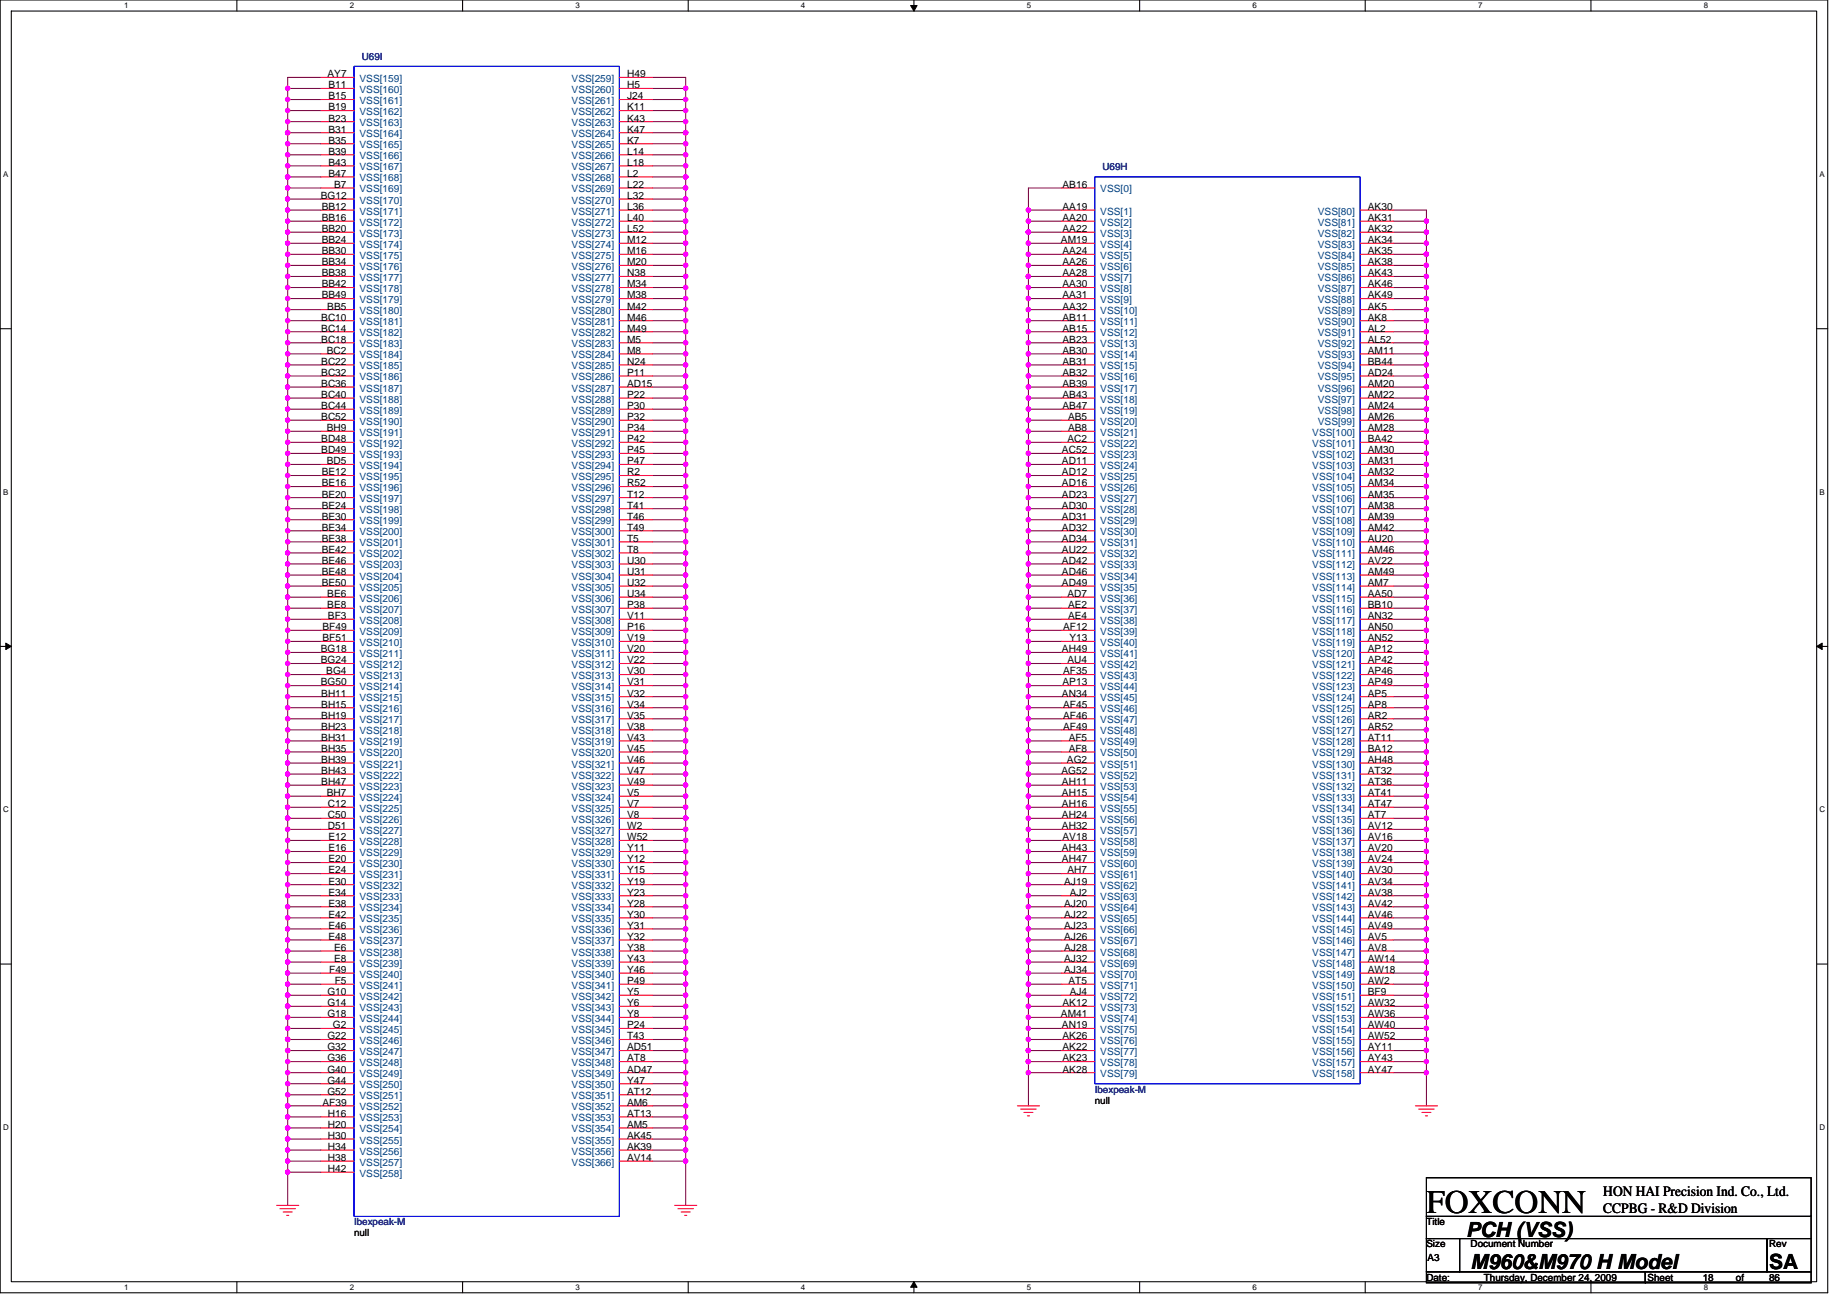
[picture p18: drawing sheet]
<svg xmlns="http://www.w3.org/2000/svg" width="297mm" height="210mm" viewBox="0 0 297 210" stroke-linecap="round" stroke-linejoin="round" font-family="sans-serif">
<defs><g id="words">
<text font-size="5.3" x="229.4" y="195">FOXCONN</text>
<g font-size="3.4">
<text x="235.8" y="198.9">PCH (VSS)</text>
<text x="236.5" y="204">M960&amp;M970 H Model</text>
<text x="284.5" y="204">SA</text>
</g>
<g font-size="2.3">
<text x="257.8" y="192.3">HON HAI Precision Ind. Co., Ltd.</text>
<text x="257.8" y="195">CCPBG - R&amp;D Division</text>
</g>
<g font-size="1.6" fill="#000080">
<text x="58.2" y="9.6">U69I</text>
<text x="177.3" y="27.4">U69H</text>
<text x="176.1" y="175.7">Ibexpeak-M</text>
<text x="56.9" y="197">Ibexpeak-M</text>
</g>
<g font-size="1.6">
<text x="52.7" y="12.4">AY7</text>
<text x="52.8" y="14.2">B11</text>
<text x="52.8" y="16">B15</text>
<text x="52.8" y="17.8">B19</text>
<text x="100.9" y="17.8">K11</text>
<text x="100.9" y="12.4">H49</text>
<text x="100.9" y="14.2">H5</text>
<text x="100.9" y="16">J24</text>
<text x="52.8" y="19.5">B23</text>
<text x="52.8" y="21.3">B31</text>
<text x="52.8" y="23.1">B35</text>
<text x="100.9" y="21.3">K47</text>
<text x="100.9" y="23.1">K7</text>
<text x="100.9" y="19.5">K43</text>
<text x="52.8" y="24.9">B39</text>
<text x="52.8" y="26.6">B43</text>
<text x="52.8" y="28.4">B47</text>
<text x="100.9" y="24.9">L14</text>
<text x="100.9" y="26.6">L18</text>
<text x="100.9" y="28.4">L2</text>
<text x="51.6" y="32">BG12</text>
<text x="51.7" y="33.8">BB12</text>
<text x="51.7" y="35.5">BB16</text>
<text x="53.7" y="30.2">B7</text>
<text x="100.9" y="30.2">L22</text>
<text x="100.9" y="32">L32</text>
<text x="100.9" y="33.8">L36</text>
<text x="100.9" y="35.5">L40</text>
<text x="170.9" y="33.8">AA19</text>
<text x="170.9" y="35.5">AA20</text>
<text x="170.9" y="30.2">AB16</text>
<text x="220" y="33.8">AK30</text>
<text x="220" y="35.5">AK31</text>
<text x="51.7" y="37.3">BB20</text>
<text x="51.7" y="39.1">BB24</text>
<text x="51.7" y="40.9">BB30</text>
<text x="100.9" y="37.3">L52</text>
<text x="100.9" y="39.1">M12</text>
<text x="100.9" y="40.9">M16</text>
<text x="170.6" y="39.1">AM19</text>
<text x="170.9" y="37.3">AA22</text>
<text x="170.9" y="40.9">AA24</text>
<text x="220" y="37.3">AK32</text>
<text x="220" y="39.1">AK34</text>
<text x="220" y="40.9">AK35</text>
<text x="51.7" y="42.7">BB34</text>
<text x="51.7" y="44.4">BB38</text>
<text x="51.7" y="46.2">BB42</text>
<text x="51.7" y="48">BB49</text>
<text x="100.9" y="42.7">M20</text>
<text x="100.9" y="44.4">N38</text>
<text x="100.9" y="46.2">M34</text>
<text x="100.9" y="48">M38</text>
<text x="170.9" y="42.7">AA26</text>
<text x="170.9" y="44.4">AA28</text>
<text x="170.9" y="46.2">AA30</text>
<text x="170.9" y="48">AA31</text>
<text x="220" y="42.7">AK38</text>
<text x="220" y="44.4">AK43</text>
<text x="220" y="46.2">AK46</text>
<text x="220" y="48">AK49</text>
<text x="51.7" y="51.5">BC10</text>
<text x="51.7" y="53.3">BC14</text>
<text x="52.6" y="49.8">BB5</text>
<text x="100.9" y="49.8">M42</text>
<text x="100.9" y="51.5">M46</text>
<text x="100.9" y="53.3">M49</text>
<text x="170.9" y="49.8">AA32</text>
<text x="170.9" y="51.5">AB11</text>
<text x="170.9" y="53.3">AB15</text>
<text x="220" y="49.8">AK5</text>
<text x="220" y="51.5">AK8</text>
<text x="220" y="53.3">AL2</text>
<text x="51.7" y="55.1">BC18</text>
<text x="51.7" y="58.7">BC22</text>
<text x="52.6" y="56.9">BC2</text>
<text x="100.9" y="55.1">M5</text>
<text x="100.9" y="56.9">M8</text>
<text x="100.9" y="58.7">N24</text>
<text x="170.9" y="55.1">AB23</text>
<text x="170.9" y="56.9">AB30</text>
<text x="170.9" y="58.7">AB31</text>
<text x="220" y="55.1">AL52</text>
<text x="220" y="56.9">AM11</text>
<text x="220" y="58.7">BB44</text>
<text x="51.7" y="60.4">BC32</text>
<text x="51.7" y="62.2">BC36</text>
<text x="51.7" y="64">BC40</text>
<text x="51.7" y="65.8">BC44</text>
<text x="100.9" y="60.4">P11</text>
<text x="100.9" y="64">P22</text>
<text x="100.9" y="65.8">P30</text>
<text x="100.9" y="62.2">AD15</text>
<text x="170.9" y="60.4">AB32</text>
<text x="170.9" y="62.2">AB39</text>
<text x="170.9" y="64">AB43</text>
<text x="170.9" y="65.8">AB47</text>
<text x="220" y="62.2">AM20</text>
<text x="220" y="64">AM22</text>
<text x="220" y="65.8">AM24</text>
<text x="220" y="60.4">AD24</text>
<text x="51.7" y="67.5">BC52</text>
<text x="51.7" y="71.1">BD48</text>
<text x="52.6" y="69.3">BH9</text>
<text x="100.9" y="67.5">P32</text>
<text x="100.9" y="69.3">P34</text>
<text x="100.9" y="71.1">P42</text>
<text x="171.7" y="71.1">AC2</text>
<text x="171.8" y="67.5">AB5</text>
<text x="171.8" y="69.3">AB8</text>
<text x="220" y="67.5">AM26</text>
<text x="220" y="69.3">AM28</text>
<text x="220" y="71.1">BA42</text>
<text x="51.7" y="72.9">BD49</text>
<text x="51.7" y="76.4">BE12</text>
<text x="52.6" y="74.7">BD5</text>
<text x="100.9" y="72.9">P45</text>
<text x="100.9" y="74.7">P47</text>
<text x="100.9" y="76.4">R2</text>
<text x="170.8" y="72.9">AC52</text>
<text x="170.8" y="74.7">AD11</text>
<text x="170.8" y="76.4">AD12</text>
<text x="220" y="72.9">AM30</text>
<text x="220" y="74.7">AM31</text>
<text x="220" y="76.4">AM32</text>
<text x="51.7" y="78.2">BE16</text>
<text x="51.7" y="80">BE20</text>
<text x="51.7" y="81.8">BE24</text>
<text x="51.7" y="83.5">BE30</text>
<text x="100.9" y="78.2">R52</text>
<text x="100.9" y="80">T12</text>
<text x="100.9" y="81.8">T41</text>
<text x="100.9" y="83.5">T46</text>
<text x="170.8" y="78.2">AD16</text>
<text x="170.8" y="80">AD23</text>
<text x="170.8" y="81.8">AD30</text>
<text x="170.8" y="83.5">AD31</text>
<text x="220" y="78.2">AM34</text>
<text x="220" y="80">AM35</text>
<text x="220" y="81.8">AM38</text>
<text x="220" y="83.5">AM39</text>
<text x="51.7" y="85.3">BE34</text>
<text x="51.7" y="87.1">BE38</text>
<text x="51.7" y="88.9">BE42</text>
<text x="100.9" y="85.3">T49</text>
<text x="100.9" y="87.1">T5</text>
<text x="100.9" y="88.9">T8</text>
<text x="170.8" y="85.3">AD32</text>
<text x="170.8" y="87.1">AD34</text>
<text x="170.8" y="88.9">AU22</text>
<text x="220" y="85.3">AM42</text>
<text x="220" y="87.1">AU20</text>
<text x="220" y="88.9">AM46</text>
<text x="51.7" y="90.7">BE46</text>
<text x="51.7" y="92.4">BE48</text>
<text x="51.7" y="94.2">BE50</text>
<text x="52.6" y="96">BE6</text>
<text x="100.9" y="90.7">U30</text>
<text x="100.9" y="92.4">U31</text>
<text x="100.9" y="94.2">U32</text>
<text x="100.9" y="96">U34</text>
<text x="170.8" y="90.7">AD42</text>
<text x="170.8" y="92.4">AD46</text>
<text x="170.8" y="94.2">AD49</text>
<text x="171.7" y="96">AD7</text>
<text x="220" y="90.7">AV22</text>
<text x="220" y="92.4">AM49</text>
<text x="220" y="94.2">AM7</text>
<text x="220" y="96">AA50</text>
<text x="51.9" y="101.3">BF49</text>
<text x="52.6" y="97.8">BE8</text>
<text x="52.7" y="99.5">BF3</text>
<text x="100.9" y="97.8">P38</text>
<text x="100.9" y="99.5">V11</text>
<text x="100.9" y="101.3">P16</text>
<text x="171" y="101.3">AF12</text>
<text x="171.8" y="97.8">AE2</text>
<text x="171.8" y="99.5">AE4</text>
<text x="220" y="97.8">BB10</text>
<text x="220" y="99.5">AN32</text>
<text x="220" y="101.3">AN50</text>
<text x="51.6" y="104.9">BG18</text>
<text x="51.6" y="106.7">BG24</text>
<text x="51.9" y="103.1">BF51</text>
<text x="100.9" y="103.1">V19</text>
<text x="100.9" y="104.9">V20</text>
<text x="100.9" y="106.7">V22</text>
<text x="170.8" y="104.9">AH49</text>
<text x="171.7" y="106.7">AU4</text>
<text x="172" y="103.1">Y13</text>
<text x="220" y="103.1">AN52</text>
<text x="220" y="104.9">AP12</text>
<text x="220" y="106.7">AP42</text>
<text x="51.6" y="110.2">BG50</text>
<text x="51.7" y="112">BH11</text>
<text x="51.7" y="113.8">BH15</text>
<text x="52.5" y="108.4">BG4</text>
<text x="100.9" y="108.4">V30</text>
<text x="100.9" y="110.2">V31</text>
<text x="100.9" y="112">V32</text>
<text x="100.9" y="113.8">V34</text>
<text x="170.8" y="112">AN34</text>
<text x="170.9" y="110.2">AP13</text>
<text x="171" y="108.4">AF35</text>
<text x="171" y="113.8">AF45</text>
<text x="220" y="108.4">AP46</text>
<text x="220" y="110.2">AP49</text>
<text x="220" y="112">AP5</text>
<text x="220" y="113.8">AP8</text>
<text x="51.7" y="115.5">BH19</text>
<text x="51.7" y="117.3">BH23</text>
<text x="51.7" y="119.1">BH31</text>
<text x="100.9" y="115.5">V35</text>
<text x="100.9" y="117.3">V38</text>
<text x="100.9" y="119.1">V43</text>
<text x="171" y="115.5">AF46</text>
<text x="171" y="117.3">AF49</text>
<text x="171.9" y="119.1">AF5</text>
<text x="220" y="115.5">AR2</text>
<text x="220" y="117.3">AR52</text>
<text x="220" y="119.1">AT11</text>
<text x="51.7" y="120.9">BH35</text>
<text x="51.7" y="122.7">BH39</text>
<text x="51.7" y="124.4">BH43</text>
<text x="100.9" y="120.9">V45</text>
<text x="100.9" y="122.7">V46</text>
<text x="100.9" y="124.4">V47</text>
<text x="170.7" y="124.4">AG52</text>
<text x="171.6" y="122.7">AG2</text>
<text x="171.9" y="120.9">AF8</text>
<text x="220" y="124.4">AT32</text>
<text x="220" y="120.9">BA12</text>
<text x="220" y="122.7">AH48</text>
<text x="51.7" y="126.2">BH47</text>
<text x="52.6" y="128">BH7</text>
<text x="52.7" y="129.8">C12</text>
<text x="52.7" y="131.6">C50</text>
<text x="100.9" y="126.2">V49</text>
<text x="100.9" y="128">V5</text>
<text x="100.9" y="129.8">V7</text>
<text x="100.9" y="131.6">V8</text>
<text x="170.8" y="126.2">AH11</text>
<text x="170.8" y="128">AH15</text>
<text x="170.8" y="129.8">AH16</text>
<text x="170.8" y="131.6">AH24</text>
<text x="220" y="126.2">AT36</text>
<text x="220" y="128">AT41</text>
<text x="220" y="129.8">AT47</text>
<text x="220" y="131.6">AT7</text>
<text x="52.7" y="133.3">D51</text>
<text x="52.8" y="135.1">E12</text>
<text x="52.8" y="136.9">E16</text>
<text x="100.9" y="133.3">W2</text>
<text x="100.9" y="135.1">W52</text>
<text x="100.9" y="136.9">Y11</text>
<text x="170.8" y="133.3">AH32</text>
<text x="170.8" y="136.9">AH43</text>
<text x="170.9" y="135.1">AV18</text>
<text x="220" y="133.3">AV12</text>
<text x="220" y="135.1">AV16</text>
<text x="220" y="136.9">AV20</text>
<text x="52.8" y="138.7">E20</text>
<text x="52.8" y="140.4">E24</text>
<text x="52.8" y="142.2">E30</text>
<text x="52.8" y="144">E34</text>
<text x="100.9" y="138.7">Y12</text>
<text x="100.9" y="140.4">Y15</text>
<text x="100.9" y="142.2">Y19</text>
<text x="100.9" y="144">Y23</text>
<text x="170.8" y="138.7">AH47</text>
<text x="171.2" y="142.2">AJ19</text>
<text x="171.7" y="140.4">AH7</text>
<text x="172" y="144">AJ2</text>
<text x="220" y="138.7">AV24</text>
<text x="220" y="140.4">AV30</text>
<text x="220" y="142.2">AV34</text>
<text x="220" y="144">AV38</text>
<text x="52.8" y="145.8">E38</text>
<text x="52.8" y="147.6">E42</text>
<text x="52.8" y="149.3">E46</text>
<text x="100.9" y="145.8">Y28</text>
<text x="100.9" y="147.6">Y30</text>
<text x="100.9" y="149.3">Y31</text>
<text x="171.2" y="145.8">AJ20</text>
<text x="171.2" y="147.6">AJ22</text>
<text x="171.2" y="149.3">AJ23</text>
<text x="220" y="145.8">AV42</text>
<text x="220" y="147.6">AV46</text>
<text x="220" y="149.3">AV49</text>
<text x="52.8" y="151.1">E48</text>
<text x="53.7" y="152.9">E6</text>
<text x="53.7" y="154.7">E8</text>
<text x="100.9" y="151.1">Y32</text>
<text x="100.9" y="152.9">Y38</text>
<text x="100.9" y="154.7">Y43</text>
<text x="171.2" y="151.1">AJ26</text>
<text x="171.2" y="152.9">AJ28</text>
<text x="171.2" y="154.7">AJ32</text>
<text x="220" y="151.1">AV5</text>
<text x="220" y="152.9">AV8</text>
<text x="220" y="154.7">AW14</text>
<text x="52.7" y="160">G10</text>
<text x="52.7" y="161.8">G14</text>
<text x="52.9" y="156.4">F49</text>
<text x="53.8" y="158.2">F5</text>
<text x="100.9" y="156.4">Y46</text>
<text x="100.9" y="160">Y5</text>
<text x="100.9" y="161.8">Y6</text>
<text x="100.9" y="158.2">P49</text>
<text x="170.9" y="161.8">AK12</text>
<text x="171.2" y="156.4">AJ34</text>
<text x="171.8" y="158.2">AT5</text>
<text x="172" y="160">AJ4</text>
<text x="220" y="156.4">AW18</text>
<text x="220" y="158.2">AW2</text>
<text x="220" y="160">BF9</text>
<text x="220" y="161.8">AW32</text>
<text x="52.7" y="163.6">G18</text>
<text x="52.7" y="167.1">G22</text>
<text x="53.5" y="165.3">G2</text>
<text x="100.9" y="163.6">Y8</text>
<text x="100.9" y="165.3">P24</text>
<text x="100.9" y="167.1">T43</text>
<text x="170.6" y="163.6">AM41</text>
<text x="170.8" y="165.3">AN19</text>
<text x="170.9" y="167.1">AK26</text>
<text x="220" y="163.6">AW36</text>
<text x="220" y="165.3">AW40</text>
<text x="220" y="167.1">AW52</text>
<text x="52.7" y="168.9">G32</text>
<text x="52.7" y="170.7">G36</text>
<text x="52.7" y="172.4">G40</text>
<text x="100.9" y="168.9">AD51</text>
<text x="100.9" y="170.7">AT8</text>
<text x="100.9" y="172.4">AD47</text>
<text x="170.9" y="168.9">AK22</text>
<text x="170.9" y="170.7">AK23</text>
<text x="170.9" y="172.4">AK28</text>
<text x="220" y="168.9">AY11</text>
<text x="220" y="170.7">AY43</text>
<text x="220" y="172.4">AY47</text>
<text x="51.9" y="177.8">AF39</text>
<text x="52.7" y="174.2">G44</text>
<text x="52.7" y="176">G52</text>
<text x="52.7" y="179.6">H16</text>
<text x="100.9" y="174.2">Y47</text>
<text x="100.9" y="176">AT12</text>
<text x="100.9" y="177.8">AM6</text>
<text x="100.9" y="179.6">AT13</text>
<text x="176.1" y="177.4">null</text>
<text x="52.7" y="181.3">H20</text>
<text x="52.7" y="183.1">H30</text>
<text x="52.7" y="184.9">H34</text>
<text x="100.9" y="181.3">AM5</text>
<text x="100.9" y="183.1">AK45</text>
<text x="100.9" y="184.9">AK39</text>
<text x="52.7" y="186.7">H38</text>
<text x="52.7" y="188.4">H42</text>
<text x="100.9" y="186.7">AV14</text>
<text x="229.4" y="197">Title</text>
<text x="56.9" y="198.8">null</text>
<text x="229.4" y="200.6">Size</text>
<text x="229.6" y="202.7">A3</text>
<text x="236.5" y="200.6">Document Number</text>
<text x="284.5" y="200.6">Rev</text>
<text x="229.4" y="205.9">Date:</text>
<text x="238.7" y="205.9">Thursday, December 24, 2009</text>
<text x="265" y="205.9">Sheet</text>
<text x="273.9" y="205.9">18</text>
<text x="279.2" y="205.9">of</text>
<text x="284.5" y="205.9">86</text>
</g>
<g font-size="1.6" fill="#004080">
<text x="57.8" y="13.2">VSS[159]</text>
<text x="57.8" y="14.9">VSS[160]</text>
<text x="57.8" y="16.7">VSS[161]</text>
<text x="91.9" y="13.2">VSS[259]</text>
<text x="91.9" y="14.9">VSS[260]</text>
<text x="91.9" y="16.7">VSS[261]</text>
<text x="57.8" y="18.5">VSS[162]</text>
<text x="57.8" y="20.3">VSS[163]</text>
<text x="57.8" y="22.1">VSS[164]</text>
<text x="57.8" y="23.8">VSS[165]</text>
<text x="91.9" y="22.1">VSS[264]</text>
<text x="91.9" y="23.8">VSS[265]</text>
<text x="91.9" y="18.5">VSS[262]</text>
<text x="91.9" y="20.3">VSS[263]</text>
<text x="57.8" y="25.6">VSS[166]</text>
<text x="57.8" y="27.4">VSS[167]</text>
<text x="57.8" y="29.2">VSS[168]</text>
<text x="91.9" y="25.6">VSS[266]</text>
<text x="91.9" y="27.4">VSS[267]</text>
<text x="91.9" y="29.2">VSS[268]</text>
<text x="57.8" y="30.9">VSS[169]</text>
<text x="57.8" y="32.7">VSS[170]</text>
<text x="57.8" y="34.5">VSS[171]</text>
<text x="91.9" y="30.9">VSS[269]</text>
<text x="91.9" y="32.7">VSS[270]</text>
<text x="91.9" y="34.5">VSS[271]</text>
<text x="176.9" y="34.5">VSS[1]</text>
<text x="176.9" y="30.9">VSS[0]</text>
<text x="211.9" y="34.5">VSS[80]</text>
<text x="57.8" y="36.3">VSS[172]</text>
<text x="57.8" y="38.1">VSS[173]</text>
<text x="57.8" y="39.8">VSS[174]</text>
<text x="57.8" y="41.6">VSS[175]</text>
<text x="91.9" y="36.3">VSS[272]</text>
<text x="91.9" y="38.1">VSS[273]</text>
<text x="91.9" y="39.8">VSS[274]</text>
<text x="91.9" y="41.6">VSS[275]</text>
<text x="176.9" y="36.3">VSS[2]</text>
<text x="176.9" y="38.1">VSS[3]</text>
<text x="176.9" y="41.6">VSS[5]</text>
<text x="176.9" y="39.8">VSS[4]</text>
<text x="211.9" y="36.3">VSS[81]</text>
<text x="211.9" y="38.1">VSS[82]</text>
<text x="211.9" y="39.8">VSS[83]</text>
<text x="211.9" y="41.6">VSS[84]</text>
<text x="57.8" y="43.4">VSS[176]</text>
<text x="57.8" y="45.2">VSS[177]</text>
<text x="57.8" y="46.9">VSS[178]</text>
<text x="91.9" y="43.4">VSS[276]</text>
<text x="91.9" y="45.2">VSS[277]</text>
<text x="91.9" y="46.9">VSS[278]</text>
<text x="176.9" y="43.4">VSS[6]</text>
<text x="176.9" y="45.2">VSS[7]</text>
<text x="176.9" y="46.9">VSS[8]</text>
<text x="211.9" y="43.4">VSS[85]</text>
<text x="211.9" y="45.2">VSS[86]</text>
<text x="211.9" y="46.9">VSS[87]</text>
<text x="57.8" y="48.7">VSS[179]</text>
<text x="57.8" y="50.5">VSS[180]</text>
<text x="57.8" y="52.3">VSS[181]</text>
<text x="91.9" y="48.7">VSS[279]</text>
<text x="91.9" y="50.5">VSS[280]</text>
<text x="91.9" y="52.3">VSS[281]</text>
<text x="176.9" y="48.7">VSS[9]</text>
<text x="176.9" y="50.5">VSS[10]</text>
<text x="176.9" y="52.3">VSS[11]</text>
<text x="211.9" y="48.7">VSS[88]</text>
<text x="211.9" y="50.5">VSS[89]</text>
<text x="211.9" y="52.3">VSS[90]</text>
<text x="57.8" y="54.1">VSS[182]</text>
<text x="57.8" y="55.8">VSS[183]</text>
<text x="57.8" y="57.6">VSS[184]</text>
<text x="57.8" y="59.4">VSS[185]</text>
<text x="91.9" y="54.1">VSS[282]</text>
<text x="91.9" y="55.8">VSS[283]</text>
<text x="91.9" y="57.6">VSS[284]</text>
<text x="91.9" y="59.4">VSS[285]</text>
<text x="176.9" y="54.1">VSS[12]</text>
<text x="176.9" y="55.8">VSS[13]</text>
<text x="176.9" y="57.6">VSS[14]</text>
<text x="176.9" y="59.4">VSS[15]</text>
<text x="211.9" y="54.1">VSS[91]</text>
<text x="211.9" y="55.8">VSS[92]</text>
<text x="211.9" y="57.6">VSS[93]</text>
<text x="211.9" y="59.4">VSS[94]</text>
<text x="57.8" y="61.2">VSS[186]</text>
<text x="57.8" y="62.9">VSS[187]</text>
<text x="57.8" y="64.7">VSS[188]</text>
<text x="91.9" y="61.2">VSS[286]</text>
<text x="91.9" y="64.7">VSS[288]</text>
<text x="91.9" y="62.9">VSS[287]</text>
<text x="176.9" y="61.2">VSS[16]</text>
<text x="176.9" y="62.9">VSS[17]</text>
<text x="176.9" y="64.7">VSS[18]</text>
<text x="211.9" y="62.9">VSS[96]</text>
<text x="211.9" y="64.7">VSS[97]</text>
<text x="211.9" y="61.2">VSS[95]</text>
<text x="57.8" y="66.5">VSS[189]</text>
<text x="57.8" y="68.3">VSS[190]</text>
<text x="57.8" y="70.1">VSS[191]</text>
<text x="57.8" y="71.8">VSS[192]</text>
<text x="91.9" y="66.5">VSS[289]</text>
<text x="91.9" y="68.3">VSS[290]</text>
<text x="91.9" y="70.1">VSS[291]</text>
<text x="91.9" y="71.8">VSS[292]</text>
<text x="176.9" y="66.5">VSS[19]</text>
<text x="176.9" y="68.3">VSS[20]</text>
<text x="176.9" y="70.1">VSS[21]</text>
<text x="176.9" y="71.8">VSS[22]</text>
<text x="211" y="70.1">VSS[100]</text>
<text x="211" y="71.8">VSS[101]</text>
<text x="211.9" y="66.5">VSS[98]</text>
<text x="211.9" y="68.3">VSS[99]</text>
<text x="57.8" y="73.6">VSS[193]</text>
<text x="57.8" y="75.4">VSS[194]</text>
<text x="57.8" y="77.2">VSS[195]</text>
<text x="91.9" y="73.6">VSS[293]</text>
<text x="91.9" y="75.4">VSS[294]</text>
<text x="91.9" y="77.2">VSS[295]</text>
<text x="176.9" y="73.6">VSS[23]</text>
<text x="176.9" y="75.4">VSS[24]</text>
<text x="176.9" y="77.2">VSS[25]</text>
<text x="211" y="73.6">VSS[102]</text>
<text x="211" y="75.4">VSS[103]</text>
<text x="211" y="77.2">VSS[104]</text>
<text x="57.8" y="79">VSS[196]</text>
<text x="57.8" y="80.7">VSS[197]</text>
<text x="57.8" y="82.5">VSS[198]</text>
<text x="91.9" y="79">VSS[296]</text>
<text x="91.9" y="80.7">VSS[297]</text>
<text x="91.9" y="82.5">VSS[298]</text>
<text x="176.9" y="79">VSS[26]</text>
<text x="176.9" y="80.7">VSS[27]</text>
<text x="176.9" y="82.5">VSS[28]</text>
<text x="211" y="79">VSS[105]</text>
<text x="211" y="80.7">VSS[106]</text>
<text x="211" y="82.5">VSS[107]</text>
<text x="57.8" y="84.3">VSS[199]</text>
<text x="57.8" y="86.1">VSS[200]</text>
<text x="57.8" y="87.8">VSS[201]</text>
<text x="57.8" y="89.6">VSS[202]</text>
<text x="91.9" y="84.3">VSS[299]</text>
<text x="91.9" y="86.1">VSS[300]</text>
<text x="91.9" y="87.8">VSS[301]</text>
<text x="91.9" y="89.6">VSS[302]</text>
<text x="176.9" y="84.3">VSS[29]</text>
<text x="176.9" y="86.1">VSS[30]</text>
<text x="176.9" y="87.8">VSS[31]</text>
<text x="176.9" y="89.6">VSS[32]</text>
<text x="211" y="84.3">VSS[108]</text>
<text x="211" y="86.1">VSS[109]</text>
<text x="211" y="87.8">VSS[110]</text>
<text x="211" y="89.6">VSS[111]</text>
<text x="57.8" y="91.4">VSS[203]</text>
<text x="57.8" y="93.2">VSS[204]</text>
<text x="57.8" y="95">VSS[205]</text>
<text x="91.9" y="91.4">VSS[303]</text>
<text x="91.9" y="93.2">VSS[304]</text>
<text x="91.9" y="95">VSS[305]</text>
<text x="176.9" y="91.4">VSS[33]</text>
<text x="176.9" y="93.2">VSS[34]</text>
<text x="176.9" y="95">VSS[35]</text>
<text x="211" y="91.4">VSS[112]</text>
<text x="211" y="93.2">VSS[113]</text>
<text x="211" y="95">VSS[114]</text>
<text x="57.8" y="96.7">VSS[206]</text>
<text x="57.8" y="98.5">VSS[207]</text>
<text x="57.8" y="100.3">VSS[208]</text>
<text x="91.9" y="96.7">VSS[306]</text>
<text x="91.9" y="98.5">VSS[307]</text>
<text x="91.9" y="100.3">VSS[308]</text>
<text x="176.9" y="96.7">VSS[36]</text>
<text x="176.9" y="98.5">VSS[37]</text>
<text x="176.9" y="100.3">VSS[38]</text>
<text x="211" y="98.5">VSS[116]</text>
<text x="211" y="100.3">VSS[117]</text>
<text x="211" y="96.7">VSS[115]</text>
<text x="57.8" y="102.1">VSS[209]</text>
<text x="57.8" y="103.8">VSS[210]</text>
<text x="57.8" y="105.6">VSS[211]</text>
<text x="57.8" y="107.4">VSS[212]</text>
<text x="91.9" y="102.1">VSS[309]</text>
<text x="91.9" y="103.8">VSS[310]</text>
<text x="91.9" y="105.6">VSS[311]</text>
<text x="91.9" y="107.4">VSS[312]</text>
<text x="176.9" y="102.1">VSS[39]</text>
<text x="176.9" y="103.8">VSS[40]</text>
<text x="176.9" y="107.4">VSS[42]</text>
<text x="176.9" y="105.6">VSS[41]</text>
<text x="211" y="102.1">VSS[118]</text>
<text x="211" y="103.8">VSS[119]</text>
<text x="211" y="105.6">VSS[120]</text>
<text x="211" y="107.4">VSS[121]</text>
<text x="57.8" y="109.2">VSS[213]</text>
<text x="57.8" y="111">VSS[214]</text>
<text x="57.8" y="112.7">VSS[215]</text>
<text x="91.9" y="109.2">VSS[313]</text>
<text x="91.9" y="111">VSS[314]</text>
<text x="91.9" y="112.7">VSS[315]</text>
<text x="176.9" y="109.2">VSS[43]</text>
<text x="176.9" y="111">VSS[44]</text>
<text x="176.9" y="112.7">VSS[45]</text>
<text x="211" y="109.2">VSS[122]</text>
<text x="211" y="111">VSS[123]</text>
<text x="211" y="112.7">VSS[124]</text>
<text x="57.8" y="114.5">VSS[216]</text>
<text x="57.8" y="116.3">VSS[217]</text>
<text x="57.8" y="118.1">VSS[218]</text>
<text x="57.8" y="119.8">VSS[219]</text>
<text x="91.9" y="114.5">VSS[316]</text>
<text x="91.9" y="116.3">VSS[317]</text>
<text x="91.9" y="118.1">VSS[318]</text>
<text x="91.9" y="119.8">VSS[319]</text>
<text x="176.9" y="114.5">VSS[46]</text>
<text x="176.9" y="116.3">VSS[47]</text>
<text x="176.9" y="118.1">VSS[48]</text>
<text x="176.9" y="119.8">VSS[49]</text>
<text x="211" y="114.5">VSS[125]</text>
<text x="211" y="116.3">VSS[126]</text>
<text x="211" y="118.1">VSS[127]</text>
<text x="211" y="119.8">VSS[128]</text>
<text x="57.8" y="121.6">VSS[220]</text>
<text x="57.8" y="123.4">VSS[221]</text>
<text x="57.8" y="125.2">VSS[222]</text>
<text x="91.9" y="121.6">VSS[320]</text>
<text x="91.9" y="123.4">VSS[321]</text>
<text x="91.9" y="125.2">VSS[322]</text>
<text x="176.9" y="121.6">VSS[50]</text>
<text x="176.9" y="123.4">VSS[51]</text>
<text x="176.9" y="125.2">VSS[52]</text>
<text x="211" y="125.2">VSS[131]</text>
<text x="211" y="121.6">VSS[129]</text>
<text x="211" y="123.4">VSS[130]</text>
<text x="57.8" y="127">VSS[223]</text>
<text x="57.8" y="128.7">VSS[224]</text>
<text x="57.8" y="130.5">VSS[225]</text>
<text x="91.9" y="127">VSS[323]</text>
<text x="91.9" y="128.7">VSS[324]</text>
<text x="91.9" y="130.5">VSS[325]</text>
<text x="176.9" y="127">VSS[53]</text>
<text x="176.9" y="128.7">VSS[54]</text>
<text x="176.9" y="130.5">VSS[55]</text>
<text x="211" y="127">VSS[132]</text>
<text x="211" y="128.7">VSS[133]</text>
<text x="211" y="130.5">VSS[134]</text>
<text x="57.8" y="132.3">VSS[226]</text>
<text x="57.8" y="134.1">VSS[227]</text>
<text x="57.8" y="135.8">VSS[228]</text>
<text x="57.8" y="137.6">VSS[229]</text>
<text x="91.9" y="132.3">VSS[326]</text>
<text x="91.9" y="134.1">VSS[327]</text>
<text x="91.9" y="135.8">VSS[328]</text>
<text x="91.9" y="137.6">VSS[329]</text>
<text x="176.9" y="132.3">VSS[56]</text>
<text x="176.9" y="134.1">VSS[57]</text>
<text x="176.9" y="137.6">VSS[59]</text>
<text x="176.9" y="135.8">VSS[58]</text>
<text x="211" y="132.3">VSS[135]</text>
<text x="211" y="134.1">VSS[136]</text>
<text x="211" y="135.8">VSS[137]</text>
<text x="211" y="137.6">VSS[138]</text>
<text x="57.8" y="139.4">VSS[230]</text>
<text x="57.8" y="141.2">VSS[231]</text>
<text x="57.8" y="143">VSS[232]</text>
<text x="91.9" y="139.4">VSS[330]</text>
<text x="91.9" y="141.2">VSS[331]</text>
<text x="91.9" y="143">VSS[332]</text>
<text x="176.9" y="139.4">VSS[60]</text>
<text x="176.9" y="141.2">VSS[61]</text>
<text x="176.9" y="143">VSS[62]</text>
<text x="211" y="139.4">VSS[139]</text>
<text x="211" y="141.2">VSS[140]</text>
<text x="211" y="143">VSS[141]</text>
<text x="57.8" y="144.7">VSS[233]</text>
<text x="57.8" y="146.5">VSS[234]</text>
<text x="57.8" y="148.3">VSS[235]</text>
<text x="91.9" y="144.7">VSS[333]</text>
<text x="91.9" y="146.5">VSS[334]</text>
<text x="91.9" y="148.3">VSS[335]</text>
<text x="176.9" y="144.7">VSS[63]</text>
<text x="176.9" y="146.5">VSS[64]</text>
<text x="176.9" y="148.3">VSS[65]</text>
<text x="211" y="144.7">VSS[142]</text>
<text x="211" y="146.5">VSS[143]</text>
<text x="211" y="148.3">VSS[144]</text>
<text x="57.8" y="150.1">VSS[236]</text>
<text x="57.8" y="151.8">VSS[237]</text>
<text x="57.8" y="153.6">VSS[238]</text>
<text x="57.8" y="155.4">VSS[239]</text>
<text x="91.9" y="150.1">VSS[336]</text>
<text x="91.9" y="151.8">VSS[337]</text>
<text x="91.9" y="153.6">VSS[338]</text>
<text x="91.9" y="155.4">VSS[339]</text>
<text x="176.9" y="150.1">VSS[66]</text>
<text x="176.9" y="151.8">VSS[67]</text>
<text x="176.9" y="153.6">VSS[68]</text>
<text x="176.9" y="155.4">VSS[69]</text>
<text x="211" y="150.1">VSS[145]</text>
<text x="211" y="151.8">VSS[146]</text>
<text x="211" y="153.6">VSS[147]</text>
<text x="211" y="155.4">VSS[148]</text>
<text x="57.8" y="157.2">VSS[240]</text>
<text x="57.8" y="159">VSS[241]</text>
<text x="57.8" y="160.7">VSS[242]</text>
<text x="91.9" y="157.2">VSS[340]</text>
<text x="91.9" y="160.7">VSS[342]</text>
<text x="91.9" y="159">VSS[341]</text>
<text x="176.9" y="157.2">VSS[70]</text>
<text x="176.9" y="159">VSS[71]</text>
<text x="176.9" y="160.7">VSS[72]</text>
<text x="211" y="157.2">VSS[149]</text>
<text x="211" y="159">VSS[150]</text>
<text x="211" y="160.7">VSS[151]</text>
<text x="57.8" y="162.5">VSS[243]</text>
<text x="57.8" y="164.3">VSS[244]</text>
<text x="57.8" y="166.1">VSS[245]</text>
<text x="57.8" y="167.9">VSS[246]</text>
<text x="91.9" y="162.5">VSS[343]</text>
<text x="91.9" y="164.3">VSS[344]</text>
<text x="91.9" y="166.1">VSS[345]</text>
<text x="91.9" y="167.9">VSS[346]</text>
<text x="176.9" y="162.5">VSS[73]</text>
<text x="176.9" y="167.9">VSS[76]</text>
<text x="176.9" y="164.3">VSS[74]</text>
<text x="176.9" y="166.1">VSS[75]</text>
<text x="211" y="162.5">VSS[152]</text>
<text x="211" y="164.3">VSS[153]</text>
<text x="211" y="166.1">VSS[154]</text>
<text x="211" y="167.9">VSS[155]</text>
<text x="57.8" y="169.6">VSS[247]</text>
<text x="57.8" y="171.4">VSS[248]</text>
<text x="57.8" y="173.2">VSS[249]</text>
<text x="91.9" y="169.6">VSS[347]</text>
<text x="91.9" y="171.4">VSS[348]</text>
<text x="91.9" y="173.2">VSS[349]</text>
<text x="176.9" y="169.6">VSS[77]</text>
<text x="176.9" y="171.4">VSS[78]</text>
<text x="176.9" y="173.2">VSS[79]</text>
<text x="211" y="169.6">VSS[156]</text>
<text x="211" y="171.4">VSS[157]</text>
<text x="211" y="173.2">VSS[158]</text>
<text x="57.8" y="175">VSS[250]</text>
<text x="57.8" y="176.7">VSS[251]</text>
<text x="57.8" y="178.5">VSS[252]</text>
<text x="91.9" y="175">VSS[350]</text>
<text x="91.9" y="176.7">VSS[351]</text>
<text x="91.9" y="178.5">VSS[352]</text>
<text x="57.8" y="180.3">VSS[253]</text>
<text x="57.8" y="182.1">VSS[254]</text>
<text x="57.8" y="183.9">VSS[255]</text>
<text x="57.8" y="185.6">VSS[256]</text>
<text x="91.9" y="180.3">VSS[353]</text>
<text x="91.9" y="182.1">VSS[354]</text>
<text x="91.9" y="183.9">VSS[355]</text>
<text x="91.9" y="185.6">VSS[356]</text>
<text x="57.8" y="187.4">VSS[257]</text>
<text x="57.8" y="189.2">VSS[258]</text>
<text x="91.9" y="187.4">VSS[366]</text>
</g>
<g font-size="1.3">
<text x="20" y="1.3">1</text>
<text x="56.2" y="1.3">2</text>
<text x="92.5" y="1.3">3</text>
<text x="128.8" y="1.3">4</text>
<text x="165.1" y="1.3">5</text>
<text x="201.4" y="1.3">6</text>
<text x="237.7" y="1.3">7</text>
<text x="274" y="1.3">8</text>
<text x=".5" y="28.4">A</text>
<text x="292.6" y="28.4">A</text>
<text x=".5" y="79.5">B</text>
<text x="292.6" y="79.5">B</text>
<text x=".5" y="130.6">C</text>
<text x="292.6" y="130.6">C</text>
<text x=".5" y="181.7">D</text>
<text x="292.6" y="181.7">D</text>
<text x="20" y="207.4">1</text>
<text x="56.2" y="207.4">2</text>
<text x="92.5" y="207.4">3</text>
<text x="128.8" y="207.4">4</text>
<text x="165.1" y="207.4">5</text>
<text x="201.4" y="207.4">6</text>
<text x="237.7" y="207.4">7</text>
<text x="274" y="207.4">8</text>
</g>
</g></defs>
<path d="M0 0h293.9v207.9h-293.9zM1.8 1.8h290.4v204.3h-290.4z" fill="none" stroke="#000" stroke-width=".17"/>
<g fill="#fff">
<path d="M20 .2h.7v1.4h-.7z"/>
<path d="M20 206.3h.7v1.4h-.7z"/>
</g>
<path d="M38.1 0v1.8M38.1 206.1v1.8" fill="none" stroke="#000" stroke-width=".17"/>
<g fill="#fff">
<path d="M56.2 .2h.7v1.4h-.7z"/>
<path d="M56.2 206.3h.7v1.4h-.7z"/>
</g>
<path d="M74.4 0v1.8M74.4 206.1v1.8" fill="none" stroke="#000" stroke-width=".17"/>
<g fill="#fff">
<path d="M92.5 .2h.7v1.4h-.7z"/>
<path d="M92.5 206.3h.7v1.4h-.7z"/>
</g>
<path d="M110.7 0v1.8M110.7 206.1v1.8" fill="none" stroke="#000" stroke-width=".17"/>
<g fill="#fff">
<path d="M128.8 .2h.7v1.4h-.7z"/>
<path d="M128.8 206.3h.7v1.4h-.7z"/>
</g>
<path d="M147 0v1.8M147 206.1v1.8" fill="none" stroke="#000" stroke-width=".17"/>
<path d="M146.4 .9h1.1l-.5 .9zM147 206.1l.5 .9h-1.1z" fill="#000" stroke="#000" stroke-width=".16"/>
<g fill="#fff">
<path d="M165.1 .2h.7v1.4h-.7z"/>
<path d="M165.1 206.3h.7v1.4h-.7z"/>
</g>
<path d="M183.3 0v1.8M183.3 206.1v1.8" fill="none" stroke="#000" stroke-width=".17"/>
<g fill="#fff">
<path d="M201.4 .2h.7v1.4h-.7z"/>
<path d="M201.4 206.3h.7v1.4h-.7z"/>
</g>
<path d="M219.6 0v1.8M219.6 206.1v1.8" fill="none" stroke="#000" stroke-width=".17"/>
<g fill="#fff">
<path d="M237.7 .2h.7v1.4h-.7z"/>
<path d="M237.7 206.3h.7v1.4h-.7z"/>
</g>
<path d="M255.9 0v1.8M255.9 206.1v1.8" fill="none" stroke="#000" stroke-width=".17"/>
<g fill="#fff">
<path d="M274 .2h.7v1.4h-.7z"/>
<path d="M274 206.3h.7v1.4h-.7z"/>
<path d="M.5 27.3h.8v1.4h-.8z"/>
<path d="M292.6 27.3h.9v1.4h-.9z"/>
<path d="M.5 78.4h.8v1.4h-.8z"/>
<path d="M292.6 78.4h.9v1.4h-.9z"/>
</g>
<path d="M0 52.9h1.8M292.2 52.9h1.7" fill="none" stroke="#000" stroke-width=".17"/>
<g fill="#fff">
<path d="M.5 129.5h.9v1.4h-.9z"/>
<path d="M292.6 129.5h.9v1.4h-.9z"/>
</g>
<path d="M0 103.9h1.8M292.2 103.9h1.7" fill="none" stroke="#000" stroke-width=".17"/>
<path d="M.9 103.4l.9 .5-.9 .5zM292.2 103.9l.8-.5v1z" fill="#000" stroke="#000" stroke-width=".16"/>
<g fill="#fff">
<path d="M.5 180.5h.9v1.4h-.9z"/>
<path d="M292.6 180.5h.9v1.4h-.9z"/>
</g>
<path d="M0 155h1.8M292.2 155h1.7M229.4 189.4h61.9v6.2h-61.9zM229.4 195.6h61.9v3.5h-61.9zM229.4 199.1h5.3v5.4h-5.3zM234.7 199.1h49.5v5.4h-49.5zM284.2 199.1h7.1v5.4h-7.1zM229.4 204.5h35.2v1.7h-35.2zM264.6 204.5h26.7v1.7h-26.7z" fill="none" stroke="#000" stroke-width=".17"/>
<g fill="none" stroke="#800040" stroke-width=".17">
<path d="M46.3 14.2h5.3M46.3 16h5.3M46.3 17.8h5.3M46.3 19.6h5.3M46.3 14.2v1.8M46.3 17.8v1.8M46.3 19.6v1.7M46.3 16v1.8M51.6 12.4h-5.3v1.8M104.9 12.4h5.4v1.8M104.9 14.2h5.4M104.9 16h5.4"/>
<path d="M104.9 17.8h5.4M104.9 19.6h5.4M110.3 14.2v1.8M110.3 17.8v1.8M110.3 19.6v1.7M110.3 16v1.8M46.3 21.3h5.3M46.3 23.1h5.3M46.3 24.9h5.3M46.3 26.7h5.3M46.3 28.4h5.3M46.3 30.2h5.3"/>
<path d="M46.3 32h5.3M46.3 33.8h5.3M46.3 35.6h5.3M46.3 37.3h5.3M46.3 39.1h5.3M46.3 21.3v1.8M46.3 24.9v1.8M46.3 23.1v1.8M46.3 28.4v1.8M46.3 32v1.8M46.3 37.3v1.8M46.3 39.1v1.8"/>
<path d="M46.3 26.7v1.7M46.3 30.2v1.8M46.3 33.8v1.8M46.3 35.6v1.7M104.9 21.3h5.4M104.9 23.1h5.4M104.9 24.9h5.4M104.9 26.7h5.4M104.9 28.4h5.4M104.9 30.2h5.4M104.9 32h5.4M104.9 33.8h5.4"/>
<path d="M104.9 35.6h5.4M104.9 37.3h5.4M104.9 39.1h5.4M110.3 21.3v1.8M110.3 24.9v1.8M110.3 23.1v1.8M110.3 28.4v1.8M110.3 32v1.8M110.3 37.3v1.8M110.3 39.1v1.8M110.3 26.7v1.7M110.3 30.2v1.8"/>
<path d="M110.3 33.8v1.8M110.3 35.6v1.7M165.4 33.8h5.3M165.4 35.6h5.3M165.4 37.3h5.3M165.4 39.1h5.3M165.4 33.8v1.8M165.4 35.6v1.7M165.4 37.3v1.8M165.4 39.1v1.8M170.7 30.2h-5.3v3.6M224.1 33.8h5.3v1.8"/>
<path d="M224.1 37.3h5.3M224.1 39.1h5.3M224.1 35.6h5.3M229.4 35.6v1.7M229.4 37.3v1.8M229.4 39.1v1.8M46.3 40.9h5.3M46.3 42.7h5.3M46.3 44.5h5.3M46.3 46.2h5.3M46.3 48h5.3M46.3 49.8h5.3"/>
<path d="M46.3 51.6h5.3M46.3 53.3h5.3M46.3 55.1h5.3M46.3 56.9h5.3M46.3 58.7h5.3M46.3 49.8v1.8M46.3 53.3v1.8M46.3 40.9v1.8M46.3 46.2v1.8M46.3 44.4v1.8M46.3 48v1.8M46.3 42.7v1.7"/>
<path d="M46.3 51.6v1.7M46.3 58.7v1.8M46.3 55.1v1.8M46.3 56.9v1.8M104.9 40.9h5.4M104.9 42.7h5.4M104.9 44.5h5.4M104.9 46.2h5.4M104.9 48h5.4M104.9 49.8h5.4M104.9 51.6h5.4M104.9 53.3h5.4"/>
<path d="M104.9 55.1h5.4M104.9 56.9h5.4M104.9 58.7h5.4M110.3 49.8v1.8M110.3 53.3v1.8M110.3 40.9v1.8M110.3 46.2v1.8M110.3 44.4v1.8M110.3 48v1.8M110.3 42.7v1.7M110.3 51.6v1.7M110.3 58.7v1.8"/>
<path d="M110.3 55.1v1.8M110.3 56.9v1.8M165.4 40.9h5.3M165.4 42.7h5.3M165.4 44.4h5.3M165.4 46.2h5.3M165.4 48h5.3M165.4 49.8h5.3M165.4 51.6h5.3M165.4 53.3h5.3M165.4 55.1h5.3M165.4 56.9h5.3"/>
<path d="M165.4 58.7h5.3M165.4 40.9v1.8M165.4 44.4v1.8M165.4 48v1.8M165.4 53.3v1.8M165.4 56.9v1.8M165.4 55.1v1.8M165.4 42.7v1.7M165.4 46.2v1.8M165.4 58.7v1.8M165.4 49.8v1.8M165.4 51.6v1.7"/>
<path d="M224.1 40.9h5.3M224.1 42.7h5.3M224.1 44.4h5.3M224.1 46.2h5.3M224.1 48h5.3M224.1 49.8h5.3M224.1 51.6h5.3M224.1 53.3h5.3M224.1 55.1h5.3M224.1 56.9h5.3M224.1 58.7h5.3M229.4 40.9v1.8"/>
<path d="M229.4 44.4v1.8M229.4 42.7v1.7M229.4 48v1.8M229.4 51.6v1.7M229.4 56.9v1.8M229.4 58.7v1.8M229.4 46.2v1.8M229.4 49.8v1.8M229.4 53.3v1.8M229.4 55.1v1.8M46.3 60.5h5.3M46.3 62.2h5.3"/>
<path d="M46.3 64h5.3M46.3 65.8h5.3M46.3 67.6h5.3M46.3 69.3h5.3M46.3 71.1h5.3M46.3 72.9h5.3M46.3 74.7h5.3M46.3 76.5h5.3M46.3 78.2h5.3M46.3 76.5v1.7M46.3 62.2v1.8M46.3 64v1.8"/>
<path d="M46.3 78.2v1.8M46.3 69.3v1.8M46.3 65.8v1.8M46.3 72.9v1.8M46.3 67.6v1.7M46.3 71.1v1.8M46.3 60.5v1.7M46.3 74.7v1.8M104.9 60.5h5.4M104.9 62.2h5.4M104.9 64h5.4M104.9 65.8h5.4"/>
<path d="M104.9 67.6h5.4M104.9 69.3h5.4M104.9 71.1h5.4M104.9 72.9h5.4M104.9 74.7h5.4M104.9 76.5h5.4M104.9 78.2h5.4M110.3 76.5v1.7M110.3 62.2v1.8M110.3 64v1.8M110.3 78.2v1.8M110.3 69.3v1.8"/>
<path d="M110.3 65.8v1.8M110.3 72.9v1.8M110.3 67.6v1.7M110.3 71.1v1.8M110.3 60.5v1.7M110.3 74.7v1.8M165.4 60.5h5.3M165.4 62.2h5.3M165.4 64h5.3M165.4 65.8h5.3M165.4 67.6h5.3M165.4 69.3h5.3"/>
<path d="M165.4 71.1h5.3M165.4 72.9h5.3M165.4 74.7h5.3M165.4 76.5h5.3M165.4 78.2h5.3M165.4 65.8v1.8M165.4 69.3v1.8M165.4 62.2v1.8M165.4 60.5v1.7M165.4 64v1.8M165.4 67.6v1.7M165.4 74.7v1.8"/>
<path d="M165.4 78.2v1.8M165.4 71.1v1.8M165.4 72.9v1.8M165.4 76.5v1.7M224.1 60.5h5.3M224.1 62.2h5.3M224.1 64h5.3M224.1 65.8h5.3M224.1 67.6h5.3M224.1 69.3h5.3M224.1 71.1h5.3M224.1 72.9h5.3"/>
<path d="M224.1 74.7h5.3M224.1 76.5h5.3M224.1 78.2h5.3M229.4 69.3v1.8M229.4 72.9v1.8M229.4 60.5v1.7M229.4 65.8v1.8M229.4 64v1.8M229.4 67.6v1.7M229.4 62.2v1.8M229.4 71.1v1.8M229.4 78.2v1.8"/>
<path d="M229.4 74.7v1.8M229.4 76.5v1.7M46.3 80h5.3M46.3 81.8h5.3M46.3 83.6h5.3M46.3 85.3h5.3M46.3 87.1h5.3M46.3 88.9h5.3M46.3 90.7h5.3M46.3 92.5h5.3M46.3 94.2h5.3M46.3 96h5.3"/>
<path d="M46.3 97.8h5.3M46.3 99.6h5.3M46.3 81.8v1.8M46.3 80v1.8M46.3 83.6v1.7M46.3 85.3v1.8M46.3 88.9v1.8M46.3 92.5v1.7M46.3 96v1.8M46.3 97.8v1.8M46.3 90.7v1.8M46.3 87.1v1.8"/>
<path d="M46.3 99.6v1.7M46.3 94.2v1.8M104.9 80h5.4M104.9 81.8h5.4M104.9 83.6h5.4M104.9 85.3h5.4M104.9 87.1h5.4M104.9 88.9h5.4M104.9 90.7h5.4M104.9 92.5h5.4M104.9 94.2h5.4M104.9 96h5.4"/>
<path d="M104.9 97.8h5.4M104.9 99.6h5.4M110.3 81.8v1.8M110.3 80v1.8M110.3 83.6v1.7M110.3 85.3v1.8M110.3 88.9v1.8M110.3 92.5v1.7M110.3 96v1.8M110.3 97.8v1.8M110.3 90.7v1.8M110.3 87.1v1.8"/>
<path d="M110.3 99.6v1.7M110.3 94.2v1.8M165.4 80h5.3M165.4 81.8h5.3M165.4 83.6h5.3M165.4 85.3h5.3M165.4 87.1h5.3M165.4 88.9h5.3M165.4 90.7h5.3M165.4 92.5h5.3M165.4 94.2h5.3M165.4 96h5.3"/>
<path d="M165.4 97.8h5.3M165.4 99.6h5.3M165.4 97.8v1.8M165.4 92.5v1.7M165.4 80v1.8M165.4 94.2v1.8M165.4 85.3v1.8M165.4 81.8v1.8M165.4 88.9v1.8M165.4 83.6v1.7M165.4 96v1.8M165.4 87.1v1.8"/>
<path d="M165.4 90.7v1.8M165.4 99.6v1.7M224.1 80h5.3M224.1 81.8h5.3M224.1 83.6h5.3M224.1 85.3h5.3M224.1 87.1h5.3M224.1 88.9h5.3M224.1 90.7h5.3M224.1 92.5h5.3M224.1 94.2h5.3M224.1 96h5.3"/>
<path d="M224.1 97.8h5.3M224.1 99.6h5.3M229.4 96v1.8M229.4 81.8v1.8M229.4 83.6v1.7M229.4 97.8v1.8M229.4 88.9v1.8M229.4 85.3v1.8M229.4 92.5v1.7M229.4 87.1v1.8M229.4 99.6v1.7M229.4 90.7v1.8"/>
<path d="M229.4 80v1.8M229.4 94.2v1.8M46.3 101.3h5.3M46.3 103.1h5.3M46.3 104.9h5.3M46.3 106.7h5.3M46.3 108.5h5.3M46.3 110.2h5.3M46.3 112h5.3M46.3 113.8h5.3M46.3 115.6h5.3M46.3 117.3h5.3"/>
<path d="M46.3 119.1h5.3M46.3 110.2v1.8M46.3 103.1v1.8M46.3 104.9v1.8M46.3 101.3v1.8M46.3 108.5v1.7M46.3 106.7v1.8M46.3 117.3v1.8M46.3 113.8v1.8M46.3 119.1v1.8M46.3 115.6v1.7M46.3 112v1.8"/>
<path d="M104.9 101.3h5.4M104.9 103.1h5.4M104.9 104.9h5.4M104.9 106.7h5.4M104.9 108.5h5.4M104.9 110.2h5.4M104.9 112h5.4M104.9 113.8h5.4M104.9 115.6h5.4M104.9 117.3h5.4M104.9 119.1h5.4M110.3 110.2v1.8"/>
<path d="M110.3 103.1v1.8M110.3 104.9v1.8M110.3 101.3v1.8M110.3 108.5v1.7M110.3 106.7v1.8M110.3 117.3v1.8M110.3 113.8v1.8M110.3 119.1v1.8M110.3 115.6v1.7M110.3 112v1.8M165.4 101.3h5.3M165.4 103.1h5.3"/>
<path d="M165.4 104.9h5.3M165.4 106.7h5.3M165.4 108.5h5.3M165.4 110.2h5.3M165.4 112h5.3M165.4 113.8h5.3M165.4 115.6h5.3M165.4 117.3h5.3M165.4 119.1h5.3M165.4 101.3v1.8M165.4 104.9v1.8M165.4 119.1v1.8"/>
<path d="M165.4 108.5v1.7M165.4 112v1.8M165.4 113.8v1.8M165.4 106.7v1.8M165.4 103.1v1.8M165.4 117.3v1.8M165.4 115.6v1.7M165.4 110.2v1.8M224.1 101.3h5.3M224.1 103.1h5.3M224.1 104.9h5.3M224.1 106.7h5.3"/>
<path d="M224.1 108.5h5.3M224.1 110.2h5.3M224.1 112h5.3M224.1 113.8h5.3M224.1 115.6h5.3M224.1 117.3h5.3M224.1 119.1h5.3M229.4 101.3v1.8M229.4 103.1v1.8M229.4 104.9v1.8M229.4 108.5v1.7M229.4 112v1.8"/>
<path d="M229.4 115.6v1.7M229.4 117.3v1.8M229.4 110.2v1.8M229.4 106.7v1.8M229.4 119.1v1.8M229.4 113.8v1.8M46.3 136.9h5.3M46.3 138.7h5.3M46.3 131.6h5.3M46.3 133.3h5.3M46.3 135.1h5.3M46.3 120.9h5.3"/>
<path d="M46.3 122.7h5.3M46.3 124.5h5.3M46.3 126.2h5.3M46.3 128h5.3M46.3 129.8h5.3M46.3 135.1v1.8M46.3 136.9v1.8M46.3 138.7v1.8M46.3 122.7v1.8M46.3 126.2v1.8M46.3 124.5v1.7M46.3 120.9v1.8"/>
<path d="M46.3 128v1.8M46.3 129.8v1.8M46.3 133.4v1.7M46.3 131.6v1.7M104.9 136.9h5.4M104.9 138.7h5.4M104.9 131.6h5.4M104.9 133.3h5.4M104.9 135.1h5.4M104.9 120.9h5.4M104.9 122.7h5.4M104.9 124.5h5.4"/>
<path d="M104.9 126.2h5.4M104.9 128h5.4M104.9 129.8h5.4M110.3 122.7v1.8M110.3 135.1v1.8M110.3 136.9v1.8M110.3 138.7v1.8M110.3 124.5v1.7M110.3 126.2v1.8M110.3 120.9v1.8M110.3 128v1.8M110.3 129.8v1.8"/>
<path d="M110.3 133.4v1.7M110.3 131.6v1.7M165.4 120.9h5.3M165.4 122.7h5.3M165.4 124.5h5.3M165.4 126.2h5.3M165.4 128h5.3M165.4 129.8h5.3M165.4 131.6h5.3M165.4 133.4h5.3M165.4 135.1h5.3M165.4 136.9h5.3"/>
<path d="M165.4 138.7h5.3M165.4 138.7v1.8M165.4 126.2v1.8M165.4 120.9v1.8M165.4 124.5v1.7M165.4 122.7v1.8M165.4 133.4v1.7M165.4 129.8v1.8M165.4 136.9v1.8M165.4 135.1v1.8M165.4 131.6v1.7M165.4 128v1.8"/>
<path d="M224.1 120.9h5.3M224.1 122.7h5.3M224.1 124.5h5.3M224.1 126.2h5.3M224.1 128h5.3M224.1 129.8h5.3M224.1 131.6h5.3M224.1 133.4h5.3M224.1 135.1h5.3M224.1 136.9h5.3M224.1 138.7h5.3M229.4 129.8v1.8"/>
<path d="M229.4 122.7v1.8M229.4 124.5v1.7M229.4 120.9v1.8M229.4 128v1.8M229.4 126.2v1.8M229.4 136.9v1.8M229.4 133.4v1.7M229.4 138.7v1.8M229.4 135.1v1.8M229.4 131.6v1.7M46.3 140.5h5.3M46.3 142.2h5.3"/>
<path d="M46.3 144h5.3M46.3 145.8h5.3M46.3 147.6h5.3M46.3 149.4h5.3M46.3 151.1h5.3M46.3 152.9h5.3M46.3 158.2h5.3M46.3 156.5h5.3M46.3 154.7h5.3M46.3 156.5v1.7M46.3 152.9v1.8M46.3 145.8v1.8"/>
<path d="M46.3 149.4v1.7M46.3 147.6v1.8M46.3 140.5v1.7M46.3 144v1.8M46.3 142.2v1.8M46.3 151.1v1.8M46.3 158.2v1.8M46.3 154.7v1.8M104.9 140.5h5.4M104.9 142.2h5.4M104.9 144h5.4M104.9 145.8h5.4"/>
<path d="M104.9 147.6h5.4M104.9 149.4h5.4M104.9 151.1h5.4M104.9 152.9h5.4M104.9 158.2h5.4M104.9 156.5h5.4M104.9 154.7h5.4M110.3 156.5v1.7M110.3 145.8v1.8M110.3 152.9v1.8M110.3 147.6v1.8M110.3 149.4v1.7"/>
<path d="M110.3 140.5v1.7M110.3 144v1.8M110.3 142.2v1.8M110.3 151.1v1.8M110.3 158.2v1.8M110.3 154.7v1.8M165.4 152.9h5.3M165.4 154.7h5.3M165.4 156.5h5.3M165.4 158.2h5.3M165.4 147.6h5.3M165.4 149.4h5.3"/>
<path d="M165.4 151.1h5.3M165.4 140.5h5.3M165.4 142.2h5.3M165.4 144h5.3M165.4 145.8h5.3M165.4 151.1v1.8M165.4 156.5v1.7M165.4 152.9v1.8M165.4 158.2v1.8M165.4 154.7v1.8M165.4 142.2v1.8M165.4 140.5v1.7"/>
<path d="M165.4 144v1.8M165.4 145.8v1.8M165.4 149.4v1.7M165.4 147.6v1.8M224.1 156.5h5.3M224.1 158.2h5.3M224.1 151.1h5.3M224.1 152.9h5.3M224.1 154.7h5.3M224.1 140.5h5.3M224.1 142.2h5.3M224.1 144h5.3"/>
<path d="M224.1 145.8h5.3M224.1 147.6h5.3M224.1 149.4h5.3M229.4 156.5v1.7M229.4 158.2v1.8M229.4 144v1.8M229.4 145.8v1.8M229.4 140.5v1.7M229.4 147.6v1.8M229.4 149.4v1.7M229.4 152.9v1.8M229.4 151.1v1.8"/>
<path d="M229.4 142.2v1.8M229.4 154.7v1.8M46.3 174.2h5.3M46.3 172.5h5.3M46.3 170.7h5.3M46.3 168.9h5.3M46.3 167.1h5.3M46.3 165.4h5.3M46.3 163.6h5.3M46.3 161.8h5.3M46.3 179.6h5.3M46.3 177.8h5.3"/>
<path d="M46.3 176h5.3M46.3 160h5.3M46.3 172.5v1.7M46.3 174.2v1.8M46.3 168.9v1.8M46.3 165.4v1.7M46.3 167.1v1.8M46.3 161.8v1.8M46.3 177.8v1.8M46.3 170.7v1.8M46.3 163.6v1.8M46.3 179.6v1.8"/>
<path d="M46.3 176v1.8M46.3 160v1.8M104.9 174.2h5.4M104.9 172.5h5.4M104.9 170.7h5.4M104.9 168.9h5.4M104.9 167.1h5.4M104.9 165.4h5.4M104.9 163.6h5.4M104.9 161.8h5.4M104.9 179.6h5.4M104.9 177.8h5.4"/>
<path d="M104.9 176h5.4M104.9 160h5.4M110.3 172.5v1.7M110.3 174.2v1.8M110.3 170.7v1.8M110.3 177.8v1.8M110.3 163.6v1.8M110.3 168.9v1.8M110.3 165.4v1.7M110.3 167.1v1.8M110.3 161.8v1.8M110.3 179.6v1.8"/>
<path d="M110.3 176v1.8M110.3 160v1.8M165.4 160h5.3M165.4 161.8h5.3M165.4 163.6h5.3M165.4 165.4h5.3M165.4 167.1h5.3M165.4 168.9h5.3M165.4 172.5h5.3M165.4 170.7h5.3M165.4 168.9v1.8M165.4 161.8v1.8"/>
<path d="M165.4 165.4v1.7M165.4 163.6v1.8M165.4 170.7v1.8M165.4 160v1.8M165.4 167.1v1.8M165.4 172.5v5.3M224.1 160h5.3M224.1 161.8h5.3M224.1 163.6h5.3M224.1 165.4h5.3M224.1 167.1h5.3M224.1 168.9h5.3"/>
<path d="M224.1 170.7h5.3M224.1 172.5h5.3M229.4 172.5v5.3M229.4 167.1v1.8M229.4 168.9v1.8M229.4 160v1.8M229.4 163.6v1.8M229.4 161.8v1.8M229.4 170.7v1.8M229.4 165.4v1.7M46.3 188.5h5.3M46.3 186.7h5.3"/>
<path d="M46.3 184.9h5.3M46.3 183.1h5.3M46.3 181.4h5.3M46.3 186.7v1.8M46.3 188.5v5.3M46.3 183.1v1.8M46.3 184.9v1.8M46.3 181.4v1.7M104.9 186.7h5.4M104.9 184.9h5.4M104.9 183.1h5.4M104.9 181.4h5.4"/>
<path d="M110.3 184.9v1.8M110.3 186.7v7.1M110.3 183.1v1.8M110.3 181.4v1.7"/>
</g>
<g fill="#f0f" stroke="#f0f" stroke-width=".17">
<circle cx="110.3" cy="156.5" r=".35"/>
<circle cx="110.3" cy="122.7" r=".35"/>
<circle cx="110.3" cy="170.7" r=".35"/>
<circle cx="110.3" cy="145.8" r=".35"/>
<circle cx="110.3" cy="184.9" r=".35"/>
<circle cx="110.3" cy="135.1" r=".35"/>
<circle cx="110.3" cy="177.8" r=".35"/>
<circle cx="110.3" cy="163.6" r=".35"/>
<circle cx="46.3" cy="174.2" r=".35"/>
<circle cx="46.3" cy="168.9" r=".35"/>
<circle cx="46.3" cy="172.5" r=".35"/>
<circle cx="165.4" cy="168.9" r=".35"/>
<circle cx="165.4" cy="161.8" r=".35"/>
<circle cx="165.4" cy="165.3" r=".35"/>
<circle cx="165.4" cy="152.9" r=".35"/>
<circle cx="165.4" cy="163.6" r=".35"/>
<circle cx="165.4" cy="151.1" r=".35"/>
<circle cx="165.4" cy="170.7" r=".35"/>
<circle cx="165.4" cy="156.5" r=".35"/>
<circle cx="165.4" cy="160" r=".35"/>
<circle cx="165.4" cy="158.2" r=".35"/>
<circle cx="165.4" cy="154.7" r=".35"/>
<circle cx="165.4" cy="167.1" r=".35"/>
<circle cx="165.4" cy="33.8" r=".35"/>
<circle cx="165.4" cy="37.3" r=".35"/>
<circle cx="165.4" cy="35.5" r=".35"/>
<circle cx="165.4" cy="40.9" r=".35"/>
<circle cx="165.4" cy="138.7" r=".35"/>
<circle cx="165.4" cy="142.2" r=".35"/>
<circle cx="165.4" cy="39.1" r=".35"/>
<circle cx="165.4" cy="140.4" r=".35"/>
<circle cx="165.4" cy="65.8" r=".35"/>
<circle cx="165.4" cy="44.4" r=".35"/>
<circle cx="165.4" cy="48" r=".35"/>
<circle cx="165.4" cy="69.3" r=".35"/>
<circle cx="165.4" cy="53.3" r=".35"/>
<circle cx="165.4" cy="56.9" r=".35"/>
<circle cx="165.4" cy="55.1" r=".35"/>
<circle cx="165.4" cy="42.7" r=".35"/>
<circle cx="165.4" cy="62.2" r=".35"/>
<circle cx="165.4" cy="60.4" r=".35"/>
<circle cx="165.4" cy="46.2" r=".35"/>
<circle cx="165.4" cy="64" r=".35"/>
<circle cx="165.4" cy="58.7" r=".35"/>
<circle cx="165.4" cy="67.6" r=".35"/>
<circle cx="165.4" cy="49.8" r=".35"/>
<circle cx="165.4" cy="51.5" r=".35"/>
<circle cx="165.4" cy="97.8" r=".35"/>
<circle cx="165.4" cy="92.4" r=".35"/>
<circle cx="165.4" cy="74.7" r=".35"/>
<circle cx="165.4" cy="78.2" r=".35"/>
<circle cx="165.4" cy="80" r=".35"/>
<circle cx="165.4" cy="94.2" r=".35"/>
<circle cx="165.4" cy="71.1" r=".35"/>
<circle cx="165.4" cy="85.3" r=".35"/>
<circle cx="165.4" cy="81.8" r=".35"/>
<circle cx="165.4" cy="72.9" r=".35"/>
<circle cx="165.4" cy="88.9" r=".35"/>
<circle cx="165.4" cy="83.6" r=".35"/>
<circle cx="165.4" cy="96" r=".35"/>
<circle cx="165.4" cy="87.1" r=".35"/>
<circle cx="165.4" cy="76.4" r=".35"/>
<circle cx="165.4" cy="90.7" r=".35"/>
<circle cx="165.4" cy="99.6" r=".35"/>
<circle cx="165.4" cy="101.3" r=".35"/>
<circle cx="165.4" cy="104.9" r=".35"/>
<circle cx="165.4" cy="126.2" r=".35"/>
<circle cx="165.4" cy="119.1" r=".35"/>
<circle cx="165.4" cy="120.9" r=".35"/>
<circle cx="165.4" cy="108.4" r=".35"/>
<circle cx="165.4" cy="112" r=".35"/>
<circle cx="165.4" cy="113.8" r=".35"/>
<circle cx="165.4" cy="106.7" r=".35"/>
<circle cx="165.4" cy="103.1" r=".35"/>
<circle cx="165.4" cy="117.3" r=".35"/>
<circle cx="165.4" cy="115.6" r=".35"/>
<circle cx="165.4" cy="124.4" r=".35"/>
<circle cx="165.4" cy="122.7" r=".35"/>
<circle cx="165.4" cy="110.2" r=".35"/>
<circle cx="165.4" cy="133.3" r=".35"/>
<circle cx="165.4" cy="129.8" r=".35"/>
<circle cx="165.4" cy="136.9" r=".35"/>
<circle cx="165.4" cy="135.1" r=".35"/>
<circle cx="165.4" cy="131.6" r=".35"/>
<circle cx="165.4" cy="128" r=".35"/>
<circle cx="165.4" cy="144" r=".35"/>
<circle cx="165.4" cy="147.6" r=".35"/>
<circle cx="165.4" cy="145.8" r=".35"/>
<circle cx="165.4" cy="149.3" r=".35"/>
<circle cx="165.4" cy="172.5" r=".35"/>
<circle cx="46.3" cy="188.5" r=".35"/>
<circle cx="46.3" cy="186.7" r=".35"/>
<circle cx="46.3" cy="183.1" r=".35"/>
<circle cx="229.4" cy="172.5" r=".35"/>
<circle cx="229.4" cy="167.1" r=".35"/>
<circle cx="229.4" cy="168.9" r=".35"/>
<circle cx="229.4" cy="156.5" r=".35"/>
<circle cx="229.4" cy="160" r=".35"/>
<circle cx="229.4" cy="163.6" r=".35"/>
<circle cx="229.4" cy="161.8" r=".35"/>
<circle cx="229.4" cy="158.2" r=".35"/>
<circle cx="229.4" cy="170.7" r=".35"/>
<circle cx="229.4" cy="35.5" r=".35"/>
<circle cx="229.4" cy="37.3" r=".35"/>
<circle cx="229.4" cy="40.9" r=".35"/>
<circle cx="229.4" cy="39.1" r=".35"/>
<circle cx="229.4" cy="44.4" r=".35"/>
<circle cx="229.4" cy="145.8" r=".35"/>
<circle cx="229.4" cy="42.7" r=".35"/>
<circle cx="229.4" cy="144" r=".35"/>
<circle cx="229.4" cy="69.3" r=".35"/>
<circle cx="229.4" cy="48" r=".35"/>
<circle cx="229.4" cy="51.5" r=".35"/>
<circle cx="229.4" cy="72.9" r=".35"/>
<circle cx="229.4" cy="56.9" r=".35"/>
<circle cx="229.4" cy="60.4" r=".35"/>
<circle cx="229.4" cy="58.7" r=".35"/>
<circle cx="229.4" cy="46.2" r=".35"/>
<circle cx="229.4" cy="65.8" r=".35"/>
<circle cx="229.4" cy="64" r=".35"/>
<circle cx="229.4" cy="49.8" r=".35"/>
<circle cx="229.4" cy="67.6" r=".35"/>
<circle cx="229.4" cy="62.2" r=".35"/>
<circle cx="229.4" cy="71.1" r=".35"/>
<circle cx="229.4" cy="53.3" r=".35"/>
<circle cx="229.4" cy="55.1" r=".35"/>
<circle cx="229.4" cy="101.3" r=".35"/>
<circle cx="229.4" cy="96" r=".35"/>
<circle cx="229.4" cy="78.2" r=".35"/>
<circle cx="229.4" cy="81.8" r=".35"/>
<circle cx="229.4" cy="83.6" r=".35"/>
<circle cx="229.4" cy="97.8" r=".35"/>
<circle cx="229.4" cy="74.7" r=".35"/>
<circle cx="229.4" cy="88.9" r=".35"/>
<circle cx="229.4" cy="85.3" r=".35"/>
<circle cx="229.4" cy="76.4" r=".35"/>
<circle cx="229.4" cy="92.4" r=".35"/>
<circle cx="229.4" cy="87.1" r=".35"/>
<circle cx="229.4" cy="99.6" r=".35"/>
<circle cx="229.4" cy="90.7" r=".35"/>
<circle cx="229.4" cy="80" r=".35"/>
<circle cx="229.4" cy="94.2" r=".35"/>
<circle cx="229.4" cy="103.1" r=".35"/>
<circle cx="229.4" cy="104.9" r=".35"/>
<circle cx="229.4" cy="108.4" r=".35"/>
<circle cx="229.4" cy="129.8" r=".35"/>
<circle cx="229.4" cy="122.7" r=".35"/>
<circle cx="229.4" cy="124.4" r=".35"/>
<circle cx="229.4" cy="112" r=".35"/>
<circle cx="229.4" cy="115.6" r=".35"/>
<circle cx="229.4" cy="117.3" r=".35"/>
<circle cx="229.4" cy="110.2" r=".35"/>
<circle cx="229.4" cy="106.7" r=".35"/>
<circle cx="229.4" cy="120.9" r=".35"/>
<circle cx="229.4" cy="119.1" r=".35"/>
<circle cx="229.4" cy="128" r=".35"/>
<circle cx="229.4" cy="126.2" r=".35"/>
<circle cx="229.4" cy="113.8" r=".35"/>
<circle cx="229.4" cy="136.9" r=".35"/>
<circle cx="229.4" cy="133.3" r=".35"/>
<circle cx="229.4" cy="140.4" r=".35"/>
<circle cx="229.4" cy="138.7" r=".35"/>
<circle cx="229.4" cy="135.1" r=".35"/>
<circle cx="229.4" cy="131.6" r=".35"/>
<circle cx="229.4" cy="147.6" r=".35"/>
<circle cx="229.4" cy="151.1" r=".35"/>
<circle cx="229.4" cy="149.3" r=".35"/>
<circle cx="229.4" cy="152.9" r=".35"/>
<circle cx="46.3" cy="167.1" r=".35"/>
<circle cx="46.3" cy="165.3" r=".35"/>
<circle cx="46.3" cy="161.8" r=".35"/>
<circle cx="46.3" cy="177.8" r=".35"/>
<circle cx="46.3" cy="135.1" r=".35"/>
<circle cx="46.3" cy="170.7" r=".35"/>
<circle cx="46.3" cy="163.6" r=".35"/>
<circle cx="46.3" cy="156.5" r=".35"/>
<circle cx="46.3" cy="184.9" r=".35"/>
<circle cx="110.3" cy="174.2" r=".35"/>
<circle cx="110.3" cy="172.5" r=".35"/>
<circle cx="110.3" cy="168.9" r=".35"/>
<circle cx="110.3" cy="186.7" r=".35"/>
<circle cx="110.3" cy="183.1" r=".35"/>
<circle cx="110.3" cy="165.3" r=".35"/>
<circle cx="110.3" cy="167.1" r=".35"/>
<circle cx="110.3" cy="161.8" r=".35"/>
<circle cx="110.3" cy="179.6" r=".35"/>
<circle cx="110.3" cy="176" r=".35"/>
<circle cx="110.3" cy="181.3" r=".35"/>
<circle cx="110.3" cy="152.9" r=".35"/>
<circle cx="110.3" cy="149.3" r=".35"/>
<circle cx="110.3" cy="136.9" r=".35"/>
<circle cx="110.3" cy="147.6" r=".35"/>
<circle cx="110.3" cy="140.4" r=".35"/>
<circle cx="110.3" cy="144" r=".35"/>
<circle cx="110.3" cy="142.2" r=".35"/>
<circle cx="110.3" cy="138.7" r=".35"/>
<circle cx="110.3" cy="151.1" r=".35"/>
<circle cx="110.3" cy="14.2" r=".35"/>
<circle cx="110.3" cy="17.8" r=".35"/>
<circle cx="110.3" cy="21.3" r=".35"/>
<circle cx="110.3" cy="19.5" r=".35"/>
<circle cx="110.3" cy="24.9" r=".35"/>
<circle cx="110.3" cy="16" r=".35"/>
<circle cx="110.3" cy="126.2" r=".35"/>
<circle cx="110.3" cy="23.1" r=".35"/>
<circle cx="110.3" cy="124.4" r=".35"/>
<circle cx="110.3" cy="49.8" r=".35"/>
<circle cx="110.3" cy="28.4" r=".35"/>
<circle cx="110.3" cy="32" r=".35"/>
<circle cx="110.3" cy="53.3" r=".35"/>
<circle cx="110.3" cy="37.3" r=".35"/>
<circle cx="110.3" cy="40.9" r=".35"/>
<circle cx="110.3" cy="39.1" r=".35"/>
<circle cx="110.3" cy="26.7" r=".35"/>
<circle cx="110.3" cy="46.2" r=".35"/>
<circle cx="110.3" cy="44.4" r=".35"/>
<circle cx="110.3" cy="30.2" r=".35"/>
<circle cx="110.3" cy="48" r=".35"/>
<circle cx="110.3" cy="42.7" r=".35"/>
<circle cx="110.3" cy="51.5" r=".35"/>
<circle cx="110.3" cy="33.8" r=".35"/>
<circle cx="110.3" cy="35.5" r=".35"/>
<circle cx="110.3" cy="81.8" r=".35"/>
<circle cx="110.3" cy="76.4" r=".35"/>
<circle cx="110.3" cy="58.7" r=".35"/>
<circle cx="110.3" cy="62.2" r=".35"/>
<circle cx="110.3" cy="64" r=".35"/>
<circle cx="110.3" cy="78.2" r=".35"/>
<circle cx="110.3" cy="55.1" r=".35"/>
<circle cx="110.3" cy="69.3" r=".35"/>
<circle cx="110.3" cy="65.8" r=".35"/>
<circle cx="110.3" cy="56.9" r=".35"/>
<circle cx="110.3" cy="72.9" r=".35"/>
<circle cx="110.3" cy="67.6" r=".35"/>
<circle cx="110.3" cy="80" r=".35"/>
<circle cx="110.3" cy="71.1" r=".35"/>
<circle cx="110.3" cy="60.4" r=".35"/>
<circle cx="110.3" cy="74.7" r=".35"/>
<circle cx="110.3" cy="83.6" r=".35"/>
<circle cx="110.3" cy="85.3" r=".35"/>
<circle cx="110.3" cy="88.9" r=".35"/>
<circle cx="110.3" cy="110.2" r=".35"/>
<circle cx="110.3" cy="103.1" r=".35"/>
<circle cx="110.3" cy="104.9" r=".35"/>
<circle cx="110.3" cy="92.4" r=".35"/>
<circle cx="110.3" cy="96" r=".35"/>
<circle cx="110.3" cy="97.8" r=".35"/>
<circle cx="110.3" cy="90.7" r=".35"/>
<circle cx="110.3" cy="87.1" r=".35"/>
<circle cx="110.3" cy="101.3" r=".35"/>
<circle cx="110.3" cy="99.6" r=".35"/>
<circle cx="110.3" cy="108.4" r=".35"/>
<circle cx="110.3" cy="106.7" r=".35"/>
<circle cx="110.3" cy="94.2" r=".35"/>
<circle cx="110.3" cy="117.3" r=".35"/>
<circle cx="110.3" cy="113.8" r=".35"/>
<circle cx="110.3" cy="120.9" r=".35"/>
<circle cx="110.3" cy="119.1" r=".35"/>
<circle cx="110.3" cy="115.6" r=".35"/>
<circle cx="110.3" cy="112" r=".35"/>
<circle cx="110.3" cy="128" r=".35"/>
<circle cx="110.3" cy="131.6" r=".35"/>
<circle cx="110.3" cy="129.8" r=".35"/>
<circle cx="110.3" cy="133.3" r=".35"/>
<circle cx="110.3" cy="158.2" r=".35"/>
<circle cx="110.3" cy="160" r=".35"/>
<circle cx="110.3" cy="154.7" r=".35"/>
<circle cx="46.3" cy="181.3" r=".35"/>
<circle cx="46.3" cy="176" r=".35"/>
<circle cx="46.3" cy="179.6" r=".35"/>
<circle cx="229.4" cy="142.2" r=".35"/>
<circle cx="229.4" cy="165.3" r=".35"/>
<circle cx="229.4" cy="154.7" r=".35"/>
<circle cx="46.3" cy="152.9" r=".35"/>
<circle cx="46.3" cy="145.8" r=".35"/>
<circle cx="46.3" cy="149.3" r=".35"/>
<circle cx="46.3" cy="147.6" r=".35"/>
<circle cx="46.3" cy="140.4" r=".35"/>
<circle cx="46.3" cy="136.9" r=".35"/>
<circle cx="46.3" cy="144" r=".35"/>
<circle cx="46.3" cy="142.2" r=".35"/>
<circle cx="46.3" cy="138.7" r=".35"/>
<circle cx="46.3" cy="151.1" r=".35"/>
<circle cx="46.3" cy="14.2" r=".35"/>
<circle cx="46.3" cy="17.8" r=".35"/>
<circle cx="46.3" cy="21.3" r=".35"/>
<circle cx="46.3" cy="19.5" r=".35"/>
<circle cx="46.3" cy="24.9" r=".35"/>
<circle cx="46.3" cy="16" r=".35"/>
<circle cx="46.3" cy="122.7" r=".35"/>
<circle cx="46.3" cy="126.2" r=".35"/>
<circle cx="46.3" cy="23.1" r=".35"/>
<circle cx="46.3" cy="124.4" r=".35"/>
<circle cx="46.3" cy="49.8" r=".35"/>
<circle cx="46.3" cy="28.4" r=".35"/>
<circle cx="46.3" cy="32" r=".35"/>
<circle cx="46.3" cy="53.3" r=".35"/>
<circle cx="46.3" cy="37.3" r=".35"/>
<circle cx="46.3" cy="40.9" r=".35"/>
<circle cx="46.3" cy="39.1" r=".35"/>
<circle cx="46.3" cy="26.7" r=".35"/>
<circle cx="46.3" cy="46.2" r=".35"/>
<circle cx="46.3" cy="44.4" r=".35"/>
<circle cx="46.3" cy="30.2" r=".35"/>
<circle cx="46.3" cy="48" r=".35"/>
<circle cx="46.3" cy="42.7" r=".35"/>
<circle cx="46.3" cy="51.5" r=".35"/>
<circle cx="46.3" cy="33.8" r=".35"/>
<circle cx="46.3" cy="35.5" r=".35"/>
<circle cx="46.3" cy="81.8" r=".35"/>
<circle cx="46.3" cy="76.4" r=".35"/>
<circle cx="46.3" cy="58.7" r=".35"/>
<circle cx="46.3" cy="62.2" r=".35"/>
<circle cx="46.3" cy="64" r=".35"/>
<circle cx="46.3" cy="78.2" r=".35"/>
<circle cx="46.3" cy="55.1" r=".35"/>
<circle cx="46.3" cy="69.3" r=".35"/>
<circle cx="46.3" cy="65.8" r=".35"/>
<circle cx="46.3" cy="56.9" r=".35"/>
<circle cx="46.3" cy="72.9" r=".35"/>
<circle cx="46.3" cy="67.6" r=".35"/>
<circle cx="46.3" cy="80" r=".35"/>
<circle cx="46.3" cy="71.1" r=".35"/>
<circle cx="46.3" cy="60.4" r=".35"/>
<circle cx="46.3" cy="74.7" r=".35"/>
<circle cx="46.3" cy="83.6" r=".35"/>
<circle cx="46.3" cy="85.3" r=".35"/>
<circle cx="46.3" cy="88.9" r=".35"/>
<circle cx="46.3" cy="110.2" r=".35"/>
<circle cx="46.3" cy="103.1" r=".35"/>
<circle cx="46.3" cy="104.9" r=".35"/>
<circle cx="46.3" cy="92.4" r=".35"/>
<circle cx="46.3" cy="96" r=".35"/>
<circle cx="46.3" cy="97.8" r=".35"/>
<circle cx="46.3" cy="90.7" r=".35"/>
<circle cx="46.3" cy="87.1" r=".35"/>
<circle cx="46.3" cy="101.3" r=".35"/>
<circle cx="46.3" cy="99.6" r=".35"/>
<circle cx="46.3" cy="108.4" r=".35"/>
<circle cx="46.3" cy="106.7" r=".35"/>
<circle cx="46.3" cy="94.2" r=".35"/>
<circle cx="46.3" cy="117.3" r=".35"/>
<circle cx="46.3" cy="113.8" r=".35"/>
<circle cx="46.3" cy="120.9" r=".35"/>
<circle cx="46.3" cy="119.1" r=".35"/>
<circle cx="46.3" cy="115.6" r=".35"/>
<circle cx="46.3" cy="112" r=".35"/>
<circle cx="46.3" cy="128" r=".35"/>
<circle cx="46.3" cy="131.6" r=".35"/>
<circle cx="46.3" cy="129.8" r=".35"/>
<circle cx="46.3" cy="133.3" r=".35"/>
<circle cx="46.3" cy="160" r=".35"/>
<circle cx="46.3" cy="154.7" r=".35"/>
<circle cx="46.3" cy="158.2" r=".35"/>
</g>
<g fill="none" stroke="#f00" stroke-width=".17">
<path d="M51.6 12.4h5.3M51.6 14.2h5.3M51.6 16h5.3M51.6 17.8h5.3M51.6 19.6h5.3M99.6 12.4h5.3M99.6 14.2h5.3M99.6 16h5.3M99.6 17.8h5.3M99.6 19.6h5.3M51.6 33.8h5.3M51.6 35.6h5.3"/>
<path d="M51.6 37.3h5.3M51.6 39.1h5.3M51.6 30.2h5.3M51.6 21.3h5.3M51.6 23.1h5.3M51.6 24.9h5.3M51.6 26.7h5.3M51.6 28.4h5.3M51.6 32h5.3M99.6 33.8h5.3M99.6 35.6h5.3M99.6 37.3h5.3"/>
<path d="M99.6 39.1h5.3M99.6 30.2h5.3M99.6 21.3h5.3M99.6 23.1h5.3M99.6 24.9h5.3M99.6 26.7h5.3M99.6 28.4h5.3M99.6 32h5.3M170.7 33.8h5.4M170.7 35.6h5.4M170.7 37.3h5.4M170.7 39.1h5.4"/>
<path d="M170.7 30.2h5.4M218.7 33.8h5.4M218.7 35.6h5.4M218.7 37.3h5.4M218.7 39.1h5.4M51.6 40.9h5.3M51.6 42.7h5.3M51.6 44.4h5.3M51.6 46.2h5.3M51.6 48h5.3M51.6 49.8h5.3M51.6 51.6h5.3"/>
<path d="M51.6 53.3h5.3M51.6 55.1h5.3M51.6 56.9h5.3M51.6 58.7h5.3M99.6 40.9h5.3M99.6 42.7h5.3M99.6 44.4h5.3M99.6 46.2h5.3M99.6 48h5.3M99.6 49.8h5.3M99.6 51.6h5.3M99.6 53.3h5.3"/>
<path d="M99.6 55.1h5.3M99.6 56.9h5.3M99.6 58.7h5.3M170.7 40.9h5.4M170.7 42.7h5.4M170.7 44.4h5.4M170.7 46.2h5.4M170.7 48h5.4M170.7 49.8h5.4M170.7 51.6h5.4M170.7 53.3h5.4M170.7 55.1h5.4"/>
<path d="M170.7 56.9h5.4M170.7 58.7h5.4M218.7 40.9h5.4M218.7 42.7h5.4M218.7 44.4h5.4M218.7 46.2h5.4M218.7 48h5.4M218.7 49.8h5.4M218.7 51.6h5.4M218.7 53.3h5.4M218.7 55.1h5.4M218.7 56.9h5.4"/>
<path d="M218.7 58.7h5.4M51.6 60.5h5.3M51.6 62.2h5.3M51.6 64h5.3M51.6 65.8h5.3M51.6 67.6h5.3M51.6 69.3h5.3M51.6 71.1h5.3M51.6 72.9h5.3M51.6 74.7h5.3M51.6 76.5h5.3M51.6 78.2h5.3"/>
<path d="M99.6 60.5h5.3M99.6 62.2h5.3M99.6 64h5.3M99.6 65.8h5.3M99.6 67.6h5.3M99.6 69.3h5.3M99.6 71.1h5.3M99.6 72.9h5.3M99.6 74.7h5.3M99.6 76.5h5.3M99.6 78.2h5.3M170.7 60.5h5.4"/>
<path d="M170.7 62.2h5.4M170.7 64h5.4M170.7 65.8h5.4M170.7 67.6h5.4M170.7 69.3h5.4M170.7 71.1h5.4M170.7 72.9h5.4M170.7 74.7h5.4M170.7 76.5h5.4M170.7 78.2h5.4M218.7 60.5h5.4M218.7 62.2h5.4"/>
<path d="M218.7 64h5.4M218.7 65.8h5.4M218.7 67.6h5.4M218.7 69.3h5.4M218.7 71.1h5.4M218.7 72.9h5.4M218.7 74.7h5.4M218.7 76.5h5.4M218.7 78.2h5.4M51.6 80h5.3M51.6 81.8h5.3M51.6 83.6h5.3"/>
<path d="M51.6 85.3h5.3M51.6 87.1h5.3M51.6 90.7h5.3M51.6 92.5h5.3M51.6 94.2h5.3M51.6 96h5.3M51.6 97.8h5.3M51.6 99.6h5.3M51.6 88.9h5.3M99.6 80h5.3M99.6 81.8h5.3M99.6 83.6h5.3"/>
<path d="M99.6 85.3h5.3M99.6 87.1h5.3M99.6 90.7h5.3M99.6 92.5h5.3M99.6 94.2h5.3M99.6 96h5.3M99.6 97.8h5.3M99.6 99.6h5.3M99.6 88.9h5.3M170.7 80h5.4M170.7 81.8h5.4M170.7 83.6h5.4"/>
<path d="M170.7 85.3h5.4M170.7 87.1h5.4M170.7 90.7h5.4M170.7 92.5h5.4M170.7 94.2h5.4M170.7 96h5.4M170.7 97.8h5.4M170.7 99.6h5.4M170.7 88.9h5.4M218.7 80h5.4M218.7 81.8h5.4M218.7 83.6h5.4"/>
<path d="M218.7 85.3h5.4M218.7 87.1h5.4M218.7 90.7h5.4M218.7 92.5h5.4M218.7 94.2h5.4M218.7 96h5.4M218.7 97.8h5.4M218.7 99.6h5.4M218.7 88.9h5.4M51.6 101.3h5.3M51.6 108.5h5.3M51.6 110.2h5.3"/>
<path d="M51.6 113.8h5.3M51.6 115.6h5.3M51.6 117.3h5.3M51.6 119.1h5.3M51.6 103.1h5.3M51.6 104.9h5.3M51.6 106.7h5.3M51.6 112h5.3M99.6 101.3h5.3M99.6 108.5h5.3M99.6 110.2h5.3M99.6 113.8h5.3"/>
<path d="M99.6 115.6h5.3M99.6 117.3h5.3M99.6 119.1h5.3M99.6 103.1h5.3M99.6 104.9h5.3M99.6 106.7h5.3M99.6 112h5.3M170.7 101.3h5.4M170.7 108.5h5.4M170.7 110.2h5.4M170.7 113.8h5.4M170.7 115.6h5.4"/>
<path d="M170.7 117.3h5.4M170.7 119.1h5.4M170.7 103.1h5.4M170.7 104.9h5.4M170.7 106.7h5.4M170.7 112h5.4M218.7 101.3h5.4M218.7 108.5h5.4M218.7 110.2h5.4M218.7 113.8h5.4M218.7 115.6h5.4M218.7 117.3h5.4"/>
<path d="M218.7 119.1h5.4M218.7 103.1h5.4M218.7 104.9h5.4M218.7 106.7h5.4M218.7 112h5.4M51.6 120.9h5.3M51.6 122.7h5.3M51.6 124.5h5.3M51.6 126.2h5.3M51.6 128h5.3M51.6 129.8h5.3M51.6 131.6h5.3"/>
<path d="M51.6 133.3h5.3M51.6 136.9h5.3M51.6 138.7h5.3M51.6 135.1h5.3M99.6 120.9h5.3M99.6 122.7h5.3M99.6 124.5h5.3M99.6 126.2h5.3M99.6 128h5.3M99.6 129.8h5.3M99.6 131.6h5.3M99.6 133.3h5.3"/>
<path d="M99.6 136.9h5.3M99.6 138.7h5.3M99.6 135.1h5.3M170.7 120.9h5.4M170.7 122.7h5.4M170.7 124.5h5.4M170.7 126.2h5.4M170.7 128h5.4M170.7 129.8h5.4M170.7 131.6h5.4M170.7 133.3h5.4M170.7 136.9h5.4"/>
<path d="M170.7 138.7h5.4M170.7 135.1h5.4M218.7 120.9h5.4M218.7 122.7h5.4M218.7 124.5h5.4M218.7 126.2h5.4M218.7 128h5.4M218.7 129.8h5.4M218.7 131.6h5.4M218.7 133.3h5.4M218.7 136.9h5.4M218.7 138.7h5.4"/>
<path d="M218.7 135.1h5.4M51.6 140.5h5.3M51.6 142.2h5.3M51.6 144h5.3M51.6 145.8h5.3M51.6 147.6h5.3M51.6 149.4h5.3M51.6 151.1h5.3M51.6 152.9h5.3M51.6 154.7h5.3M51.6 156.5h5.3M51.6 158.2h5.3"/>
<path d="M99.6 140.5h5.3M99.6 142.2h5.3M99.6 144h5.3M99.6 145.8h5.3M99.6 147.6h5.3M99.6 149.4h5.3M99.6 151.1h5.3M99.6 152.9h5.3M99.6 154.7h5.3M99.6 156.5h5.3M99.6 158.2h5.3M170.7 140.5h5.4"/>
<path d="M170.7 142.2h5.4M170.7 144h5.4M170.7 145.8h5.4M170.7 147.6h5.4M170.7 149.4h5.4M170.7 151.1h5.4M170.7 152.9h5.4M170.7 154.7h5.4M170.7 156.5h5.4M170.7 158.2h5.4M218.7 140.5h5.4M218.7 142.2h5.4"/>
<path d="M218.7 144h5.4M218.7 145.8h5.4M218.7 147.6h5.4M218.7 149.4h5.4M218.7 151.1h5.4M218.7 152.9h5.4M218.7 154.7h5.4M218.7 156.5h5.4M218.7 158.2h5.4M51.6 160h5.3M51.6 161.8h5.3M51.6 167.1h5.3"/>
<path d="M51.6 168.9h5.3M51.6 170.7h5.3M51.6 172.5h5.3M51.6 163.6h5.3M51.6 165.4h5.3M51.6 174.2h5.3M51.6 176h5.3M51.6 177.8h5.3M51.6 179.6h5.3M99.6 160h5.3M99.6 161.8h5.3M99.6 167.1h5.3"/>
<path d="M99.6 168.9h5.3M99.6 170.7h5.3M99.6 172.5h5.3M99.6 163.6h5.3M99.6 165.4h5.3M99.6 174.2h5.3M99.6 176h5.3M99.6 177.8h5.3M99.6 179.6h5.3M163.6 177.8h3.6M164.1 178.3h2.5M164.7 178.9h1.4"/>
<path d="M165.2 179.4h.4M170.7 160h5.4M170.7 161.8h5.4M170.7 167.1h5.4M170.7 168.9h5.4M170.7 170.7h5.4M170.7 172.5h5.4M170.7 163.6h5.4M170.7 165.4h5.4M218.7 160h5.4M218.7 161.8h5.4M218.7 167.1h5.4"/>
<path d="M218.7 168.9h5.4M218.7 170.7h5.4M218.7 172.5h5.4M218.7 163.6h5.4M218.7 165.4h5.4M227.6 177.8h3.6M228.2 178.3h2.4M228.7 178.9h1.4M229.2 179.4h.4M44.5 193.8h3.5M45 194.3h2.5M45.5 194.9h1.5"/>
<path d="M46.1 195.4h.3M51.6 181.4h5.3M51.6 183.1h5.3M51.6 184.9h5.3M51.6 186.7h5.3M51.6 188.5h5.3M99.6 181.4h5.3M99.6 183.1h5.3M99.6 184.9h5.3M99.6 186.7h5.3M108.5 193.8h3.6M109 194.3h2.5"/>
<path d="M109.6 194.9h1.4M110.1 195.4h.3"/>
</g>
<path d="M56.9 10.7h42.7v184.9h-42.7zM176.1 28.4h42.6v145.8h-42.6z" fill="none" stroke="#00f" stroke-width=".17"/>
<use href="#words"/>
</svg>
